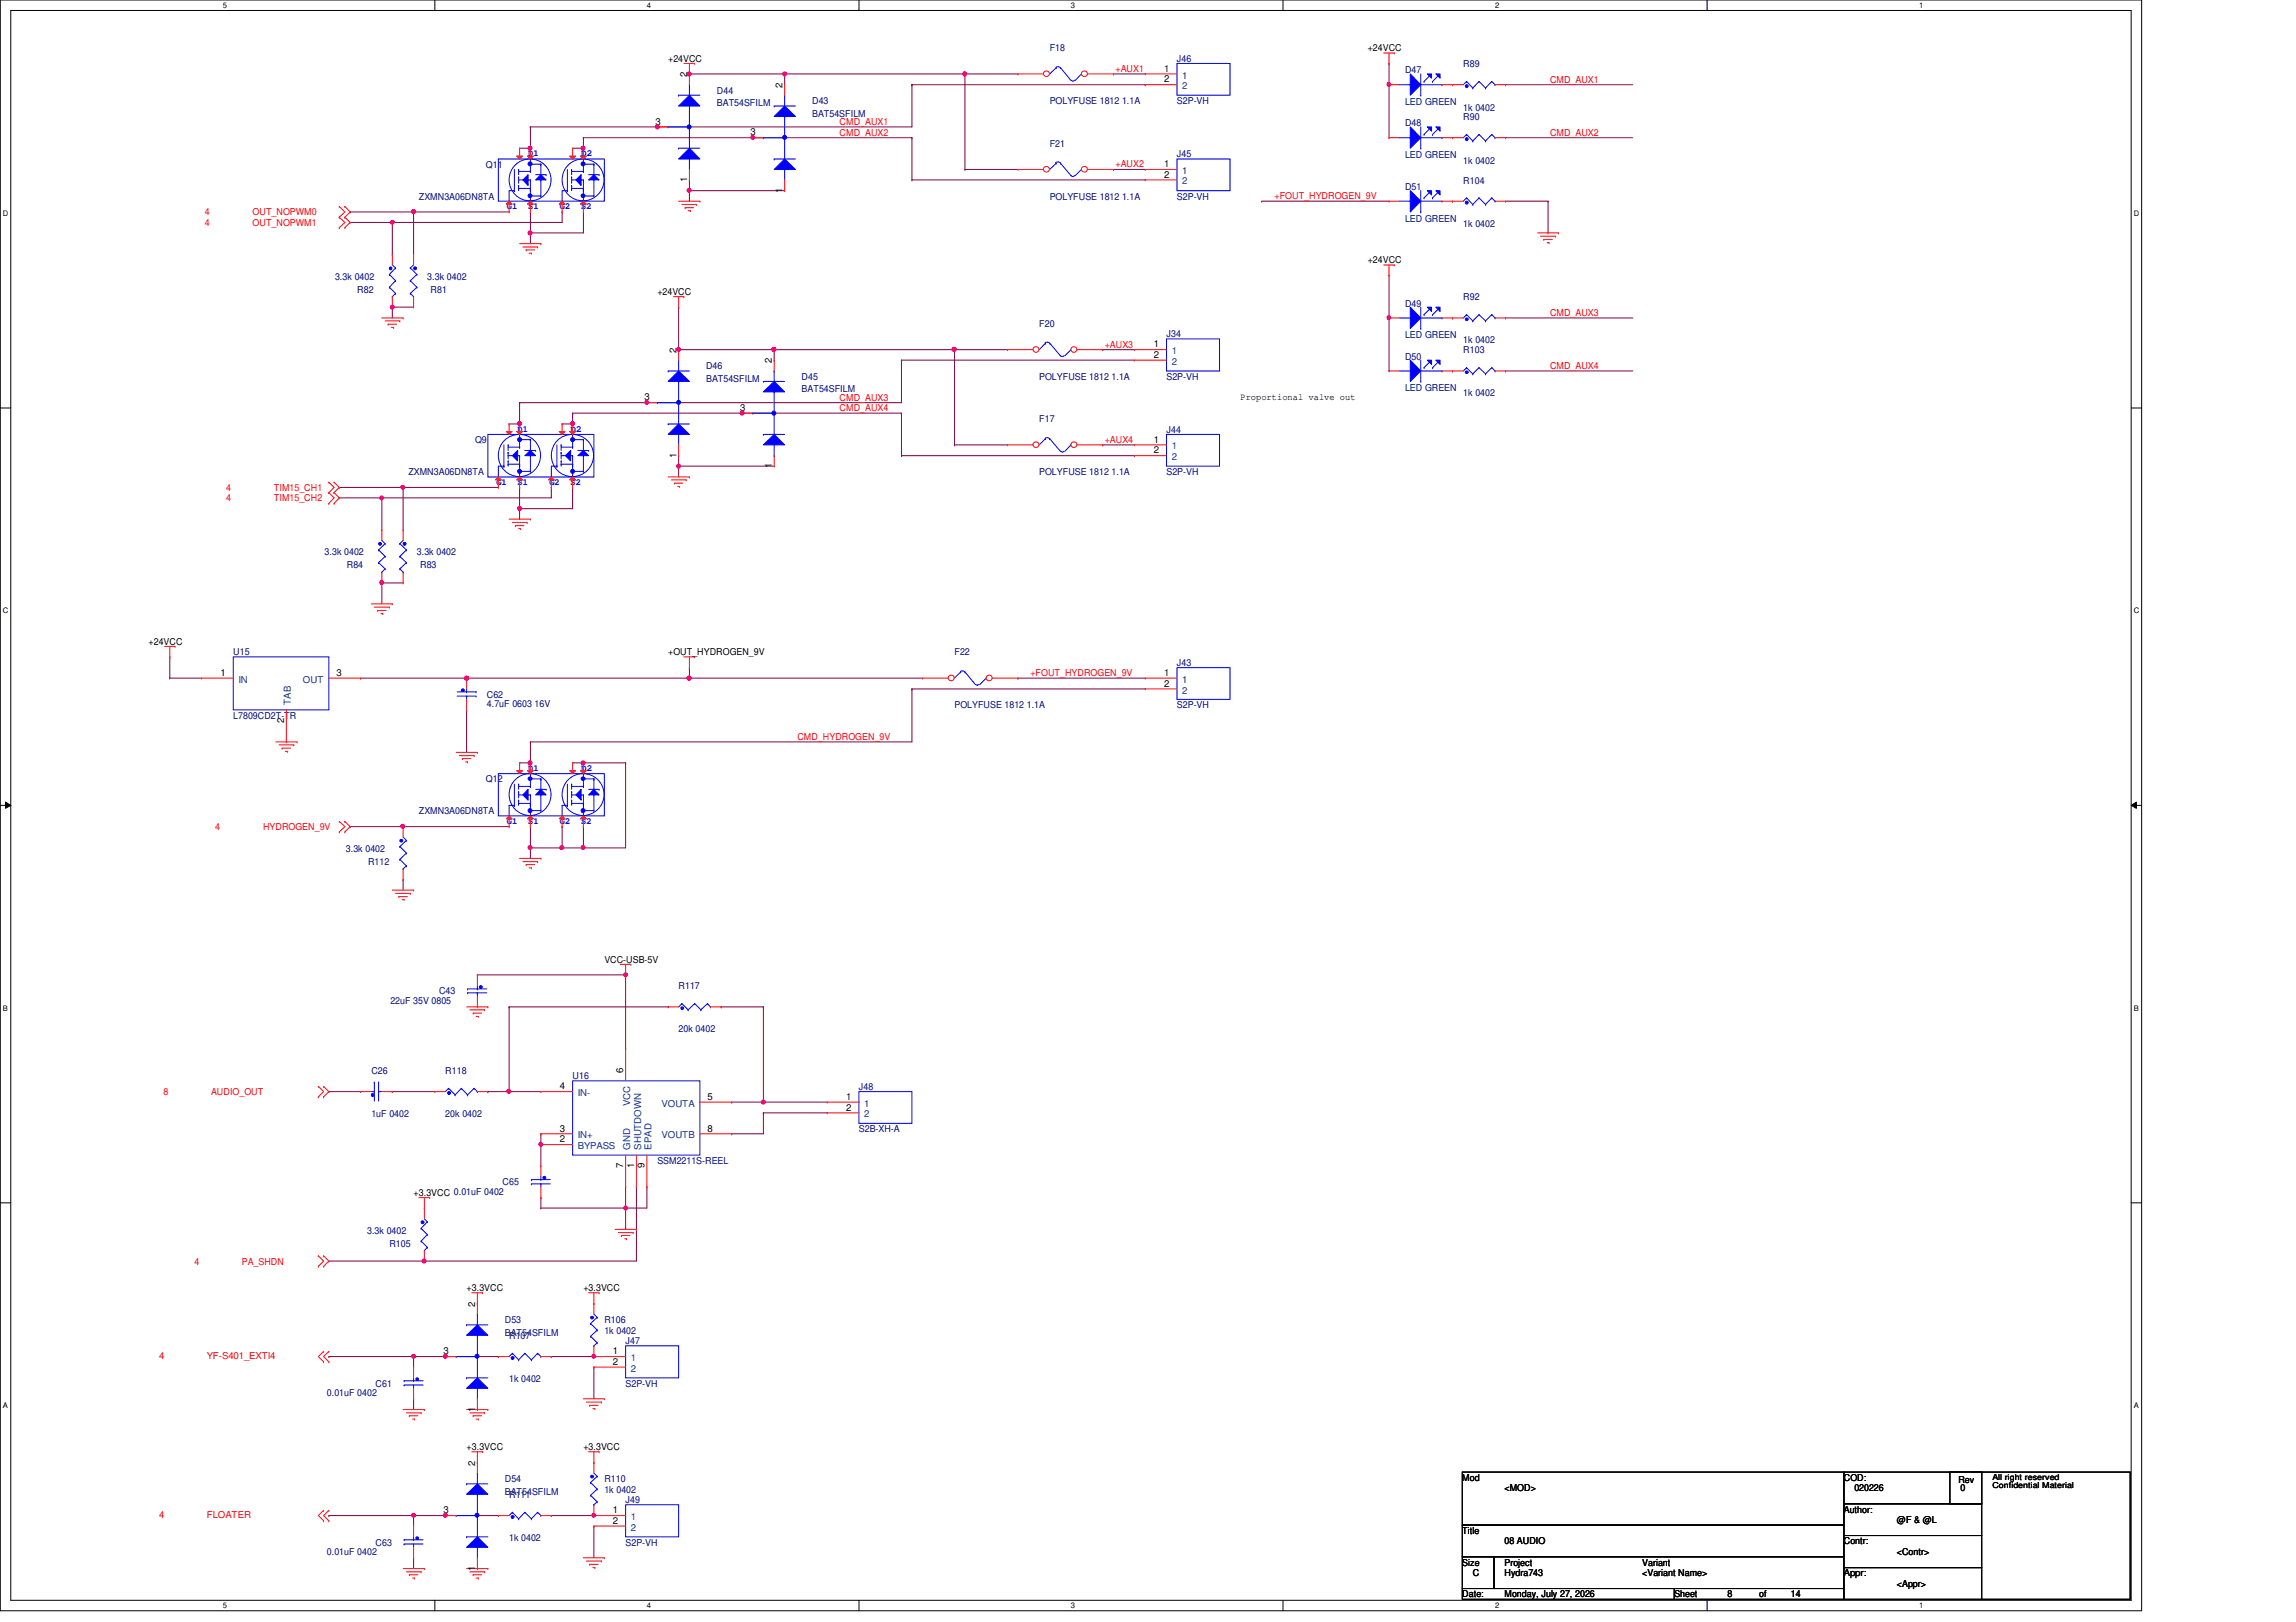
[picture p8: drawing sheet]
<svg xmlns="http://www.w3.org/2000/svg" width="297mm" height="210mm" viewBox="0 0 297 210" stroke-linecap="round" stroke-linejoin="round" font-family="sans-serif">
<defs><g id="words">
<g font-size="1.2">
<text x="86.4" y="8">+24VCC</text>
<text x="88.9" y="10" transform="rotate(-90 88.9 10)">2</text>
<text x="101.2" y="11.3" transform="rotate(-90 101.2 11.3)">2</text>
<text x="150.6" y="9.3">1</text>
<text x="150.6" y="10.7">2</text>
<text x="177" y="6.6">+24VCC</text>
<text x="84.8" y="16.1">3</text>
<text x="97.1" y="17.5">3</text>
<text x="88.9" y="23.6" transform="rotate(-90 88.9 23.6)">1</text>
<text x="150.6" y="21.6">1</text>
<text x="150.6" y="23">2</text>
<text x="101.2" y="24.9" transform="rotate(-90 101.2 24.9)">1</text>
<text x="177" y="34">+24VCC</text>
<text x="85" y="38.1">+24VCC</text>
<text x="87.5" y="45.6" transform="rotate(-90 87.5 45.6)">2</text>
<text x="99.9" y="47" transform="rotate(-90 99.9 47)">2</text>
<text x="149.3" y="45">1</text>
<text x="149.3" y="46.3">2</text>
<text x="83.4" y="51.8">3</text>
<text x="95.8" y="53.2">3</text>
<text x="160.5" y="51.7">Proportional valve out</text>
<text x="87.5" y="59.2" transform="rotate(-90 87.5 59.2)">1</text>
<text x="149.3" y="57.3">1</text>
<text x="149.3" y="58.7">2</text>
<text x="99.9" y="60.6" transform="rotate(-90 99.9 60.6)">1</text>
<text x="19.2" y="83.4">+24VCC</text>
<text x="28.5" y="87.5">1</text>
<text x="43.5" y="87.5">3</text>
<text x="86.4" y="84.8">+OUT_HYDROGEN_9V</text>
<text x="150.6" y="87.5">1</text>
<text x="150.6" y="88.9">2</text>
<text x="36.7" y="93.5" transform="rotate(-90 36.7 93.5)">2</text>
<text x="78.2" y="124.6">VCC-USB-5V</text>
<text x="72.4" y="141">4</text>
<text x="80.6" y="138.9" transform="rotate(-90 80.6 138.9)">6</text>
<text x="91.5" y="142.3">5</text>
<text x="109.5" y="142.3">1</text>
<text x="109.5" y="143.7">2</text>
<text x="72.4" y="146.4">3</text>
<text x="72.4" y="147.8">2</text>
<text x="91.5" y="146.4">8</text>
<text x="53.5" y="154.7">+3.3VCC 0.01uF 0402</text>
<text x="80.6" y="151.1" transform="rotate(-90 80.6 151.1)">7</text>
<text x="82" y="151.1" transform="rotate(-90 82 151.1)">1</text>
<text x="83.4" y="151.1" transform="rotate(-90 83.4 151.1)">9</text>
<text x="60.4" y="167.1">+3.3VCC</text>
<text x="75.5" y="167.1">+3.3VCC</text>
<text x="61.5" y="169.1" transform="rotate(-90 61.5 169.1)">2</text>
<text x="57.4" y="175.3">3</text>
<text x="79.3" y="175.3">1</text>
<text x="79.3" y="176.6">2</text>
<text x="61.5" y="182.7" transform="rotate(-90 61.5 182.7)">1</text>
<text x="60.4" y="187.7">+3.3VCC</text>
<text x="61.5" y="189.7" transform="rotate(-90 61.5 189.7)">2</text>
<text x="75.5" y="187.7">+3.3VCC</text>
<text x="189.2" y="191.6">Mod</text>
<text x="238.5" y="191.6">COD:</text>
<text x="253.4" y="191.9">Rev</text>
<text x="57.4" y="195.8">3</text>
<text x="79.3" y="195.8">1</text>
<text x="79.3" y="197.2">2</text>
<text x="194.6" y="193">&lt;MOD&gt;</text>
<text x="238.5" y="195.7">Author:</text>
<text x="239.9" y="193">020226</text>
<text x="245.4" y="197.1">@F &amp; @L</text>
<text x="253.6" y="193">0</text>
<text x="61.5" y="203.2" transform="rotate(-90 61.5 203.2)">1</text>
<text x="189.2" y="202.6">Size</text>
<text x="189.2" y="198.5">Title</text>
<text x="194.6" y="202.6">Project</text>
<text x="194.6" y="199.9">08 AUDIO</text>
<text x="212.5" y="202.6">Variant</text>
<text x="238.5" y="199.9">Contr:</text>
<text x="245.4" y="201.3">&lt;Contr&gt;</text>
<text x="189.2" y="206.7">Date:</text>
<text x="190.5" y="204">C</text>
<text x="194.6" y="206.7">Monday, July 27, 2026</text>
<text x="194.6" y="204">Hydra743</text>
<text x="212.5" y="204">&lt;Variant Name&gt;</text>
<text x="216.6" y="206.7">Sheet</text>
<text x="223.5" y="206.7">8</text>
<text x="227.6" y="206.7">of</text>
<text x="231.7" y="206.7">14</text>
<text x="238.5" y="204">Appr:</text>
<text x="245.4" y="205.4">&lt;Appr&gt;</text>
</g>
<g font-size="1.2" fill="#00007f">
<text x="135.8" y="6.6">F18</text>
<text x="152.3" y="8">J46</text>
<text x="181.8" y="9.5">D47</text>
<text x="189.3" y="8.7">R89</text>
<text x="92.7" y="12.1">D44</text>
<text x="92.7" y="13.8">BAT54SFILM</text>
<text x="105.1" y="13.5">D43</text>
<text x="105.1" y="15.1">BAT54SFILM</text>
<text x="135.8" y="13.5">POLYFUSE 1812 1.1A</text>
<text x="152.3" y="13.5">S2P-VH</text>
<text x="181.8" y="13.6">LED GREEN</text>
<text x="181.8" y="16.3">D48</text>
<text x="189.3" y="14.3">1k 0402</text>
<text x="189.3" y="15.5">R90</text>
<text x="62.9" y="21.7">Q11</text>
<text x="135.8" y="19">F21</text>
<text x="152.3" y="20.3">J45</text>
<text x="181.8" y="20.4">LED GREEN</text>
<text x="189.3" y="21.2">1k 0402</text>
<text x="189.3" y="23.7">R104</text>
<text x="54.2" y="25.8">ZXMN3A06DN8TA</text>
<text x="135.8" y="25.8">POLYFUSE 1812 1.1A</text>
<text x="152.3" y="25.8">S2P-VH</text>
<text x="181.8" y="24.6">D51</text>
<text x="181.8" y="28.7">LED GREEN</text>
<text x="189.3" y="29.4">1k 0402</text>
<text x="43.3" y="36.2">3.3k 0402</text>
<text x="46.2" y="37.9">R82</text>
<text x="55.3" y="36.2">3.3k 0402</text>
<text x="55.7" y="37.9">R81</text>
<text x="181.8" y="39.7">D49</text>
<text x="189.3" y="38.9">R92</text>
<text x="91.4" y="47.8">D46</text>
<text x="134.4" y="42.3">F20</text>
<text x="150.9" y="43.6">J34</text>
<text x="181.8" y="43.8">LED GREEN</text>
<text x="181.8" y="46.5">D50</text>
<text x="189.3" y="44.4">1k 0402</text>
<text x="189.3" y="45.7">R103</text>
<text x="91.4" y="49.4">BAT54SFILM</text>
<text x="103.7" y="49.1">D45</text>
<text x="103.7" y="50.8">BAT54SFILM</text>
<text x="134.4" y="49.1">POLYFUSE 1812 1.1A</text>
<text x="150.9" y="49.1">S2P-VH</text>
<text x="181.8" y="50.6">LED GREEN</text>
<text x="189.3" y="51.3">1k 0402</text>
<text x="61.5" y="57.4">Q9</text>
<text x="134.4" y="54.6">F17</text>
<text x="150.9" y="56">J44</text>
<text x="52.8" y="61.5">ZXMN3A06DN8TA</text>
<text x="134.4" y="61.5">POLYFUSE 1812 1.1A</text>
<text x="150.9" y="61.5">S2P-VH</text>
<text x="42" y="71.9">3.3k 0402</text>
<text x="53.9" y="71.9">3.3k 0402</text>
<text x="44.9" y="73.5">R84</text>
<text x="54.4" y="73.5">R83</text>
<text x="30.2" y="84.8">U15</text>
<text x="123.5" y="84.8">F22</text>
<text x="152.3" y="86.1">J43</text>
<text x="30.2" y="93">L7809CD2T-TR</text>
<text x="63" y="90.3">C62</text>
<text x="63" y="91.5">4.7uF 0603 16V</text>
<text x="123.5" y="91.7">POLYFUSE 1812 1.1A</text>
<text x="152.3" y="91.7">S2P-VH</text>
<text x="62.9" y="101.3">Q12</text>
<text x="54.2" y="105.4">ZXMN3A06DN8TA</text>
<text x="44.7" y="110.3">3.3k 0402</text>
<text x="47.6" y="112">R112</text>
<text x="50.5" y="129.9">22uF 35V 0805</text>
<text x="56.8" y="128.7">C43</text>
<text x="87.8" y="128">R117</text>
<text x="87.8" y="133.6">20k 0402</text>
<text x="48" y="139">C26</text>
<text x="57.6" y="139">R118</text>
<text x="74.1" y="139.7">U16</text>
<text x="111.1" y="141">J48</text>
<text x="48" y="144.6">1uF 0402</text>
<text x="57.6" y="144.6">20k 0402</text>
<text x="111.1" y="146.5">S2B-XH-A</text>
<text x="65" y="153.4">C65</text>
<text x="85" y="150.6">SSM2211S-REEL</text>
<text x="47.5" y="159.7">3.3k 0402</text>
<text x="50.4" y="161.3">R105</text>
<text x="65.3" y="171.2">D53</text>
<text x="65.3" y="172.8">BAT54SFILM</text>
<text x="65.9" y="173.3">R107</text>
<text x="78.2" y="171.2">R106</text>
<text x="78.2" y="172.6">1k 0402</text>
<text x="80.9" y="173.9">J47</text>
<text x="48.6" y="179.5">C61</text>
<text x="65.9" y="178.9">1k 0402</text>
<text x="80.9" y="179.5">S2P-VH</text>
<text x="42.3" y="180.7">0.01uF 0402</text>
<text x="65.3" y="191.8">D54</text>
<text x="78.2" y="191.8">R110</text>
<text x="65.3" y="193.4">BAT54SFILM</text>
<text x="65.9" y="193.8">R111</text>
<text x="78.2" y="193.2">1k 0402</text>
<text x="80.9" y="194.5">J49</text>
<text x="42.3" y="201.3">0.01uF 0402</text>
<text x="48.6" y="200">C63</text>
<text x="65.9" y="199.5">1k 0402</text>
<text x="80.9" y="200">S2P-VH</text>
</g>
<g font-size="1.2" fill="#f00">
<text x="144.3" y="9.3">+AUX1</text>
<text x="200.5" y="10.7">CMD_AUX1</text>
<text x="108.6" y="17.6">CMD_AUX2</text>
<text x="108.6" y="16.2">CMD_AUX1</text>
<text x="200.5" y="17.6">CMD_AUX2</text>
<text x="144.3" y="21.7">+AUX2</text>
<text x="26.5" y="27.9">4</text>
<text x="26.5" y="29.3">4</text>
<text x="32.7" y="27.9">OUT_NOPWM0</text>
<text x="32.7" y="29.3">OUT_NOPWM1</text>
<text x="164.9" y="25.8">+FOUT_HYDROGEN_9V</text>
<text x="200.5" y="40.9">CMD_AUX3</text>
<text x="142.9" y="45">+AUX3</text>
<text x="200.5" y="47.8">CMD_AUX4</text>
<text x="108.6" y="53.2">CMD_AUX4</text>
<text x="108.6" y="51.9">CMD_AUX3</text>
<text x="142.9" y="57.3">+AUX4</text>
<text x="29.2" y="63.5">4</text>
<text x="29.2" y="64.9">4</text>
<text x="35.4" y="63.5">TIM15_CH1</text>
<text x="35.4" y="64.9">TIM15_CH2</text>
<text x="133.3" y="87.5">+FOUT_HYDROGEN_9V</text>
<text x="103.2" y="95.8">CMD_HYDROGEN_9V</text>
<text x="27.9" y="107.4">4</text>
<text x="34" y="107.4">HYDROGEN_9V</text>
<text x="21.2" y="141.7">8</text>
<text x="27.3" y="141.7">AUDIO_OUT</text>
<text x="25.1" y="163.7">4</text>
<text x="31.3" y="163.7">PA_SHDN</text>
<text x="20.6" y="175.9">4</text>
<text x="26.8" y="175.9">YF-S401_EXTI4</text>
<text x="20.6" y="196.4">4</text>
<text x="26.8" y="196.4">FLOATER</text>
</g>
<g font-size="1.2" fill="#00407f">
<text x="152.9" y="10.2">1</text>
<text x="152.9" y="11.6">2</text>
<text x="152.9" y="22.5">1</text>
<text x="152.9" y="23.9">2</text>
<text x="151.6" y="45.8">1</text>
<text x="151.6" y="47.2">2</text>
<text x="151.6" y="58.2">1</text>
<text x="151.6" y="59.6">2</text>
<text x="30.9" y="88.3">IN</text>
<text x="39.2" y="88.3">OUT</text>
<text x="152.9" y="88.3">1</text>
<text x="152.9" y="89.7">2</text>
<text x="37.6" y="91.2" transform="rotate(-90 37.6 91.2)">TAB</text>
<text x="74.8" y="141.9">IN-</text>
<text x="81.5" y="143.2" transform="rotate(-90 81.5 143.2)">VCC</text>
<text x="85.6" y="143.2">VOUTA</text>
<text x="111.8" y="143.2">1</text>
<text x="74.8" y="147.3">IN+</text>
<text x="74.8" y="148.7">BYPASS</text>
<text x="81.5" y="148.8" transform="rotate(-90 81.5 148.8)">GND</text>
<text x="82.9" y="148.8" transform="rotate(-90 82.9 148.8)">SHUTDOWN</text>
<text x="84.3" y="148.8" transform="rotate(-90 84.3 148.8)">EPAD</text>
<text x="85.6" y="147.3">VOUTB</text>
<text x="111.8" y="144.6">2</text>
<text x="81.6" y="176.1">1</text>
<text x="81.6" y="177.5">2</text>
<text x="81.6" y="196.7">1</text>
<text x="81.6" y="198.1">2</text>
</g>
<g font-size="1.2" fill="#00f">
<text x="68.3" y="20.2">D1</text>
<text x="75.2" y="20.2">D2</text>
<text x="65.6" y="27.1">G1</text>
<text x="68.3" y="27.1">S1</text>
<text x="72.4" y="27.1">G2</text>
<text x="75.2" y="27.1">S2</text>
<text x="67" y="55.9">D1</text>
<text x="73.8" y="55.9">D2</text>
<text x="64.2" y="62.7">G1</text>
<text x="67" y="62.7">S1</text>
<text x="71.1" y="62.7">G2</text>
<text x="73.8" y="62.7">S2</text>
<text x="68.3" y="99.7">D1</text>
<text x="75.2" y="99.7">D2</text>
<text x="65.6" y="106.6">G1</text>
<text x="68.3" y="106.6">S1</text>
<text x="72.4" y="106.6">G2</text>
<text x="75.2" y="106.6">S2</text>
</g>
<g font-size="1.1">
<text x="257.8" y="191.5">All right reserved</text>
<text x="257.8" y="192.6">Confidential Material</text>
</g>
<g font-size="1">
<text x="28.8" y="1">5</text>
<text x="83.7" y="1">4</text>
<text x="138.6" y="1">3</text>
<text x="193.4" y="1">2</text>
<text x="248.3" y="1">1</text>
<text x=".4" y="27.9">D</text>
<text x="276.1" y="27.9">D</text>
<text x=".4" y="79.4">C</text>
<text x="276.1" y="79.4">C</text>
<text x=".4" y="130.8">B</text>
<text x="276.1" y="130.8">B</text>
<text x=".4" y="182.2">A</text>
<text x="276.1" y="182.2">A</text>
<text x="28.8" y="208.1">5</text>
<text x="83.7" y="208.1">4</text>
<text x="138.6" y="208.1">3</text>
<text x="193.4" y="208.1">2</text>
<text x="248.3" y="208.1">1</text>
</g>
</g></defs>
<path d="M0 0h277.1v208.4h-277.1zM1.4 1.4h274.3v205.7h-274.3z" fill="none" stroke="#000" stroke-width=".13"/>
<g fill="#fff">
<path d="M28.8 .1h.6v1.1h-.6z"/>
<path d="M28.8 207.2h.6v1.1h-.6z"/>
</g>
<path d="M56.3 0v1.4M56.3 207.1v1.3" fill="none" stroke="#000" stroke-width=".13"/>
<g fill="#fff">
<path d="M83.7 .1h.5v1.1h-.5z"/>
<path d="M83.7 207.2h.5v1.1h-.5z"/>
</g>
<path d="M111.1 0v1.4M111.1 207.1v1.3" fill="none" stroke="#000" stroke-width=".13"/>
<g fill="#fff">
<path d="M138.6 .1h.5v1.1h-.5z"/>
<path d="M138.6 207.2h.5v1.1h-.5z"/>
</g>
<path d="M166 0v1.4M166 207.1v1.3" fill="none" stroke="#000" stroke-width=".13"/>
<g fill="#fff">
<path d="M193.4 .1h.6v1.1h-.6z"/>
<path d="M193.4 207.2h.6v1.1h-.6z"/>
</g>
<path d="M220.8 0v1.4M220.8 207.1v1.3" fill="none" stroke="#000" stroke-width=".13"/>
<g fill="#fff">
<path d="M248.3 .1h.5v1.1h-.5z"/>
<path d="M248.3 207.2h.5v1.1h-.5z"/>
<path d="M.4 27.1h.7v1.1h-.7z"/>
<path d="M276.1 27.1h.7v1.1h-.7z"/>
<path d="M.4 78.5h.7v1.1h-.7z"/>
<path d="M276.1 78.5h.7v1.1h-.7z"/>
</g>
<path d="M0 52.8h1.4M275.7 52.8h1.4" fill="none" stroke="#000" stroke-width=".13"/>
<g fill="#fff">
<path d="M.4 129.9h.6v1.1h-.6z"/>
<path d="M276.1 129.9h.6v1.1h-.6z"/>
</g>
<path d="M0 104.2h1.4M.7 103.8l.7 .4-.7 .4zM275.7 104.2l.7-.4v.8zM275.7 104.2h1.4" fill="none" stroke="#000" stroke-width=".13"/>
<path d="M.7 103.8l.7 .4-.7 .4zM275.7 104.2l.7-.4v.8z" fill="#000"/>
<g fill="#fff">
<path d="M.4 181.4h.6v1.1h-.6z"/>
<path d="M276.1 181.4h.6v1.1h-.6z"/>
</g>
<path d="M0 155.7h1.4M275.7 155.7h1.4" fill="none" stroke="#000" stroke-width=".13"/>
<path d="M68.6 30.1h.1M68.6 30.1v1.4" fill="none" stroke="#7f0040" stroke-width=".13"/>
<circle cx="68.6" cy="30.1" r=".26" fill="#f0f"/>
<circle cx="68.6" cy="30.1" r=".26" fill="none" stroke="#f0f" stroke-width=".13"/>
<path d="M50.8 28.8h.1M68.6 30.1h.1M72.7 27.4h.1M72.7 27.4v1.4h-21.9M75.5 27.4h.1M75.5 27.4v2.7h-6.9" fill="none" stroke="#7f0040" stroke-width=".13"/>
<circle cx="50.8" cy="28.8" r=".25" fill="#f0f"/>
<circle cx="50.8" cy="28.8" r=".25" fill="none" stroke="#f0f" stroke-width=".13"/>
<path d="M53.5 27.4h.1M53.5 27.4h12.4" fill="none" stroke="#7f0040" stroke-width=".13"/>
<circle cx="53.5" cy="27.4" r=".26" fill="#f0f"/>
<circle cx="53.5" cy="27.4" r=".26" fill="none" stroke="#f0f" stroke-width=".13"/>
<path d="M75.5 17.8h.1M75.5 17.8v1.4M97.4 17.8h.1M97.4 17.8h20.6" fill="none" stroke="#7f0040" stroke-width=".13"/>
<path d="M97.2 17.6l.2-.1 .2 .1-.1 .4h-.1h-.2z" fill-rule="evenodd" fill="#f0f"/>
<path d="M97.2 17.6l.2-.1 .2 .1-.1 .4h-.1h-.2z" fill="none" stroke="#f0f" stroke-width=".13"/>
<path d="M68.6 16.4h.1M68.6 16.4v2.8" fill="none" stroke="#7f0040" stroke-width=".13"/>
<circle cx="68.6" cy="19.2" r=".26" fill="#f0f"/>
<circle cx="68.6" cy="19.2" r=".26" fill="none" stroke="#f0f" stroke-width=".13"/>
<path d="M85 16.4h.1M85 16.4h33" fill="none" stroke="#7f0040" stroke-width=".13"/>
<circle cx="85" cy="16.4" r=".26" fill="#f0f"/>
<circle cx="85" cy="16.4" r=".26" fill="none" stroke="#f0f" stroke-width=".13"/>
<path d="M89.2 23.3h.1M89.2 24.7h.1M89.2 23.3v1.4M89.2 24.7h12.3" fill="none" stroke="#7f0040" stroke-width=".13"/>
<circle cx="89.1" cy="24.6" r=".26" fill="#f0f"/>
<circle cx="89.1" cy="24.6" r=".26" fill="none" stroke="#f0f" stroke-width=".13"/>
<path d="M89.2 9.6h.1M89.2 9.6h12.3M89.2 24.7h.1M89.2 24.7v1.3" fill="none" stroke="#7f0040" stroke-width=".13"/>
<circle cx="101.5" cy="9.6" r=".26" fill="#f0f"/>
<circle cx="101.5" cy="9.6" r=".26" fill="none" stroke="#f0f" stroke-width=".13"/>
<circle cx="89.1" cy="9.6" r=".26" fill="#f0f"/>
<circle cx="89.1" cy="9.6" r=".26" fill="none" stroke="#f0f" stroke-width=".13"/>
<path d="M101.5 9.6h.1M101.5 9.6v1.4M67.2 65.8h.1M67.2 65.8v1.4M67.2 65.8h6.9" fill="none" stroke="#7f0040" stroke-width=".13"/>
<circle cx="67.2" cy="65.8" r=".26" fill="#f0f"/>
<circle cx="67.2" cy="65.8" r=".26" fill="none" stroke="#f0f" stroke-width=".13"/>
<path d="M49.4 64.4h.1M71.3 63.1h.1M71.3 63.1v1.3h-21.9M74.1 63.1h.1M74.1 63.1v2.7" fill="none" stroke="#7f0040" stroke-width=".13"/>
<path d="M49.2 64.2h.2l.2 .1-.1 .3-.1 .1-.2-.1z" fill-rule="evenodd" fill="#f0f"/>
<path d="M49.2 64.2h.2l.2 .1-.1 .3-.1 .1-.2-.1z" fill="none" stroke="#f0f" stroke-width=".13"/>
<path d="M74.1 53.5h.1M74.1 53.5v1.4M52.2 63.1h.1M52.2 63.1h12.3" fill="none" stroke="#7f0040" stroke-width=".13"/>
<circle cx="74.1" cy="54.8" r=".26" fill="#f0f"/>
<circle cx="74.1" cy="54.8" r=".26" fill="none" stroke="#f0f" stroke-width=".13"/>
<path d="M67.2 52.1h.1M67.2 52.1v2.8" fill="none" stroke="#7f0040" stroke-width=".13"/>
<circle cx="67.2" cy="54.8" r=".26" fill="#f0f"/>
<circle cx="67.2" cy="54.8" r=".26" fill="none" stroke="#f0f" stroke-width=".13"/>
<path d="M101.5 9.6h.1M101.5 9.6h23.3M118 11h.1M118 11v5.4M118 11h30.2" fill="none" stroke="#7f0040" stroke-width=".13"/>
<path d="M124.6 9.4l.2-.1 .2 .1v.3l-.2 .1-.2-.1z" fill-rule="evenodd" fill="#f0f"/>
<path d="M124.6 9.4l.2-.1 .2 .1v.3l-.2 .1-.2-.1z" fill="none" stroke="#f0f" stroke-width=".13"/>
<path d="M118 17.8h.1M118 17.8v5.5M124.8 9.6h.1M124.8 9.6v12.3M118 23.3h.1M118 23.3h30.2M144.1 21.9h.1M144.1 21.9h4.1" fill="none" stroke="#7f0040" stroke-width=".13"/>
<path d="M124.6 9.4l.2-.1 .2 .1v.3l-.2 .1-.2-.1z" fill-rule="evenodd" fill="#f0f"/>
<path d="M124.6 9.4l.2-.1 .2 .1v.3l-.2 .1-.2-.1z" fill="none" stroke="#f0f" stroke-width=".13"/>
<path d="M144.1 9.6h.1M144.1 9.6h4.1M50.8 39.8h.1M50.8 39.8h2.7" fill="none" stroke="#7f0040" stroke-width=".13"/>
<circle cx="50.8" cy="39.8" r=".26" fill="#f0f"/>
<circle cx="50.8" cy="39.8" r=".26" fill="none" stroke="#f0f" stroke-width=".13"/>
<path d="M45.3 28.8h.1M45.3 27.4h.1M45.3 28.8h5.5M45.3 27.4h8.2M50.8 39.8h.1M50.8 28.8h.1M50.8 28.8v4.1M50.8 39.8v1.3M53.5 27.4h.1M53.5 27.4v5.5M49.4 75.4h.1M49.4 75.4h2.8" fill="none" stroke="#7f0040" stroke-width=".13"/>
<path d="M49.2 75.2l.2-.1 .2 .2-.1 .3h-.1h-.2z" fill-rule="evenodd" fill="#f0f"/>
<path d="M49.2 75.2l.2-.1 .2 .2-.1 .3h-.1h-.2z" fill="none" stroke="#f0f" stroke-width=".13"/>
<path d="M49.4 75.4h.1M49.4 64.4h.1M49.4 64.4v4.2M49.4 75.4v2.7M52.2 63.1h.1M52.2 63.1v5.5" fill="none" stroke="#7f0040" stroke-width=".13"/>
<circle cx="52.1" cy="63" r=".25" fill="#f0f"/>
<circle cx="52.1" cy="63" r=".25" fill="none" stroke="#f0f" stroke-width=".13"/>
<g fill="none" stroke="#7f0040" stroke-width=".13">
<path d="M67.2 19.2h1.4M68.6 16.4h.1M68.6 19.2h.1M68.6 16.4h16.4M74.1 19.2h1.4M75.5 17.8h.1M75.5 19.2h.1M75.5 17.8h21.9M124.8 9.6h.1M124.8 9.6h6.9M68.6 27.4h.1M68.6 27.4v2.7"/>
<path d="M124.8 21.9h.1M124.8 21.9h6.9M43.9 63.1h.1M43.9 64.4h.1M43.9 63.1h8.3M43.9 64.4h5.5M67.2 63.1h.1M67.2 63.1v2.7"/>
</g>
<circle cx="75.4" cy="19.2" r=".26" fill="#f0f"/>
<circle cx="75.4" cy="19.2" r=".26" fill="none" stroke="#f0f" stroke-width=".13"/>
<g fill="none" stroke="#7f0040" stroke-width=".13">
<path d="M179.7 8.2h.1M179.7 11h.1M179.7 8.2v9.6M194.8 11h.1M194.8 17.8h.1M194.8 11h16.4M194.8 17.8h16.4M65.9 54.9h.1M65.9 54.9h1.3M72.7 54.9h.1M72.7 54.9h1.4M179.7 41.1h.1"/>
<path d="M179.7 41.1v6.9M194.8 41.1h.1M194.8 48h.1M194.8 41.1h16.4M194.8 48h16.4"/>
</g>
<path d="M179.5 10.7h.2l.2 .1-.1 .3-.1 .1-.2-.1z" fill-rule="evenodd" fill="#f0f"/>
<path d="M179.5 10.7h.2l.2 .1-.1 .3-.1 .1-.2-.1z" fill="none" stroke="#f0f" stroke-width=".13"/>
<path d="M68.6 109.7h.1M68.6 109.7v1.4M72.7 109.7h.1M72.7 109.7h2.8" fill="none" stroke="#7f0040" stroke-width=".13"/>
<circle cx="72.7" cy="109.7" r=".26" fill="#f0f"/>
<circle cx="72.7" cy="109.7" r=".26" fill="none" stroke="#f0f" stroke-width=".13"/>
<path d="M52.2 107h.1M52.2 107h13.7M75.5 107h.1M75.5 107v2.7" fill="none" stroke="#7f0040" stroke-width=".13"/>
<circle cx="52.1" cy="106.9" r=".26" fill="#f0f"/>
<circle cx="52.1" cy="106.9" r=".26" fill="none" stroke="#f0f" stroke-width=".13"/>
<path d="M68.6 96h.1M68.6 96v2.7" fill="none" stroke="#7f0040" stroke-width=".13"/>
<circle cx="68.6" cy="98.7" r=".26" fill="#f0f"/>
<circle cx="68.6" cy="98.7" r=".26" fill="none" stroke="#f0f" stroke-width=".13"/>
<path d="M68.6 96h.1M89.2 87.8h.1M89.2 87.8h30.1M118 89.2h.1M118 89.2v6.8h-49.4M118 89.2h30.2M131.7 87.8h.1M131.7 87.8h16.5M68.6 107h.1M68.6 107v2.7" fill="none" stroke="#7f0040" stroke-width=".13"/>
<circle cx="89.1" cy="87.8" r=".26" fill="#f0f"/>
<circle cx="89.1" cy="87.8" r=".26" fill="none" stroke="#f0f" stroke-width=".13"/>
<path d="M67.2 98.7h.1M67.2 98.7h1.4M68.6 109.7h.1M72.7 107h.1M72.7 107v2.7h-4.1" fill="none" stroke="#7f0040" stroke-width=".13"/>
<circle cx="68.6" cy="109.7" r=".26" fill="#f0f"/>
<circle cx="68.6" cy="109.7" r=".26" fill="none" stroke="#f0f" stroke-width=".13"/>
<path d="M75.5 98.7h.1M75.5 98.7h5.4" fill="none" stroke="#7f0040" stroke-width=".13"/>
<circle cx="75.4" cy="98.7" r=".26" fill="#f0f"/>
<circle cx="75.4" cy="98.7" r=".26" fill="none" stroke="#f0f" stroke-width=".13"/>
<path d="M80.9 98.7h.1M80.9 98.7v11h-5.4M75.5 109.7h.1" fill="none" stroke="#7f0040" stroke-width=".13"/>
<circle cx="75.4" cy="109.7" r=".26" fill="#f0f"/>
<circle cx="75.4" cy="109.7" r=".26" fill="none" stroke="#f0f" stroke-width=".13"/>
<path d="M71.3 175.6h.1M71.3 175.6h5.5M76.8 176.9h.1M76.8 176.9v4.1" fill="none" stroke="#7f0040" stroke-width=".13"/>
<path d="M76.6 175.3h.2l.2 .1v.3l-.2 .1-.2-.1z" fill-rule="evenodd" fill="#f0f"/>
<path d="M76.6 175.3h.2l.2 .1v.3l-.2 .1-.2-.1z" fill="none" stroke="#f0f" stroke-width=".13"/>
<path d="M57.6 175.6h.1M57.6 175.6h6.9" fill="none" stroke="#7f0040" stroke-width=".13"/>
<circle cx="57.6" cy="175.5" r=".26" fill="#f0f"/>
<circle cx="57.6" cy="175.5" r=".26" fill="none" stroke="#f0f" stroke-width=".13"/>
<path d="M53.5 175.6h.1M53.5 175.6h4.1" fill="none" stroke="#7f0040" stroke-width=".13"/>
<circle cx="53.5" cy="175.5" r=".26" fill="#f0f"/>
<circle cx="53.5" cy="175.5" r=".26" fill="none" stroke="#f0f" stroke-width=".13"/>
<path d="M22 85h.1M22 85v2.8M46.6 87.8h.1M46.6 87.8h13.8M74.1 98.7h.1M74.1 98.7h1.4M42.5 175.6h.1M42.5 175.6h11M53.5 175.6h.1M53.5 175.6v1.3M53.5 181h.1M53.5 181v1.4" fill="none" stroke="#7f0040" stroke-width=".13"/>
<circle cx="60.4" cy="87.8" r=".26" fill="#f0f"/>
<circle cx="60.4" cy="87.8" r=".26" fill="none" stroke="#f0f" stroke-width=".13"/>
<path d="M60.4 87.8h.1M89.2 86.4h.1M89.2 86.4v1.4h-28.8" fill="none" stroke="#7f0040" stroke-width=".13"/>
<circle cx="89.1" cy="87.8" r=".26" fill="#f0f"/>
<circle cx="89.1" cy="87.8" r=".26" fill="none" stroke="#f0f" stroke-width=".13"/>
<circle cx="60.4" cy="87.8" r=".26" fill="#f0f"/>
<circle cx="60.4" cy="87.8" r=".26" fill="none" stroke="#f0f" stroke-width=".13"/>
<path d="M60.4 91.9h.1M60.4 91.9v5.5M71.3 196.1h.1M71.3 196.1h5.5M76.8 197.5h.1M76.8 197.5v4.1" fill="none" stroke="#7f0040" stroke-width=".13"/>
<path d="M76.6 195.9l.2-.1 .2 .1v.4h-.2h-.2z" fill-rule="evenodd" fill="#f0f"/>
<path d="M76.6 195.9l.2-.1 .2 .1v.4h-.2h-.2z" fill="none" stroke="#f0f" stroke-width=".13"/>
<path d="M57.6 196.1h.1M57.6 196.1h6.9" fill="none" stroke="#7f0040" stroke-width=".13"/>
<circle cx="57.6" cy="196.1" r=".26" fill="#f0f"/>
<circle cx="57.6" cy="196.1" r=".26" fill="none" stroke="#f0f" stroke-width=".13"/>
<path d="M53.5 196.1h.1M53.5 196.1h4.1" fill="none" stroke="#7f0040" stroke-width=".13"/>
<circle cx="53.5" cy="196.1" r=".26" fill="#f0f"/>
<circle cx="53.5" cy="196.1" r=".26" fill="none" stroke="#f0f" stroke-width=".13"/>
<g fill="none" stroke="#7f0040" stroke-width=".13">
<path d="M45.3 107h.1M45.3 107h6.9M52.2 113.8h.1M52.2 113.8v1.4M65.9 130.3h.1M65.9 130.3v11h-2.8M63.1 141.3h.1M42.5 196.1h.1M42.5 196.1h11M53.5 196.1h.1M53.5 196.1v1.4M53.5 201.6h.1"/>
<path d="M53.5 201.6v1.4"/>
</g>
<circle cx="65.8" cy="141.2" r=".26" fill="#f0f"/>
<circle cx="65.8" cy="141.2" r=".26" fill="none" stroke="#f0f" stroke-width=".13"/>
<path d="M65.9 130.3h.1M65.9 130.3h20.5M93.3 130.3h.1M93.3 130.3h5.5M98.8 130.3h.1M98.8 130.3v12.3M65.9 141.3h.1M65.9 141.3h4.1" fill="none" stroke="#7f0040" stroke-width=".13"/>
<circle cx="98.8" cy="142.6" r=".26" fill="#f0f"/>
<circle cx="98.8" cy="142.6" r=".26" fill="none" stroke="#f0f" stroke-width=".13"/>
<path d="M70 148.1h.1M70 148.1v2.8M94.7 142.6h.1M94.7 142.6h4.1" fill="none" stroke="#7f0040" stroke-width=".13"/>
<path d="M69.8 147.9l.1-.1 .2 .1v.4h-.2h-.1z" fill-rule="evenodd" fill="#f0f"/>
<path d="M69.8 147.9l.1-.1 .2 .1v.4h-.2h-.1z" fill="none" stroke="#f0f" stroke-width=".13"/>
<path d="M70 156.3h.1M80.9 153.6h.1M80.9 153.6v2.7h-10.9" fill="none" stroke="#7f0040" stroke-width=".13"/>
<circle cx="80.9" cy="156.3" r=".26" fill="#f0f"/>
<circle cx="80.9" cy="156.3" r=".26" fill="none" stroke="#f0f" stroke-width=".13"/>
<path d="M50.8 141.3h.1M50.8 141.3h5.5M70 155h.1M70 155v1.3M80.9 156.3h.1M80.9 156.3v2.8M82.3 153.6h.1M82.3 153.6v9.6h-27.4M83.7 153.6h.1M83.7 153.6v2.7h-2.8M54.9 163.2h.1" fill="none" stroke="#7f0040" stroke-width=".13"/>
<circle cx="54.9" cy="163.2" r=".26" fill="#f0f"/>
<circle cx="54.9" cy="163.2" r=".26" fill="none" stroke="#f0f" stroke-width=".13"/>
<g fill="none" stroke="#7f0040" stroke-width=".13">
<path d="M61.8 126.2h.1M61.8 126.2h19.1M80.9 126.2h.1M80.9 126.2v9.6M42.5 141.3h.1M42.5 141.3h4.1M70 146.7h.1M70 146.7v1.4M94.7 146.7h.1M98.8 142.6h.1M98.8 144h.1M98.8 142.6h8.2"/>
<path d="M98.8 144h8.2M98.8 144v2.7h-4.1M42.5 163.2h.1M42.5 163.2h12.4"/>
</g>
<circle cx="80.9" cy="126.2" r=".26" fill="#f0f"/>
<circle cx="80.9" cy="126.2" r=".26" fill="none" stroke="#f0f" stroke-width=".13"/>
<path d="M96.1 53.5h.1M96.1 53.5h20.5" fill="none" stroke="#7f0040" stroke-width=".13"/>
<circle cx="96" cy="53.5" r=".26" fill="#f0f"/>
<circle cx="96" cy="53.5" r=".26" fill="none" stroke="#f0f" stroke-width=".13"/>
<path d="M83.7 52.1h.1M83.7 52.1h32.9" fill="none" stroke="#7f0040" stroke-width=".13"/>
<path d="M83.5 51.9l.1-.1 .3 .1-.1 .3-.2 .1-.1-.1z" fill-rule="evenodd" fill="#f0f"/>
<path d="M83.5 51.9l.1-.1 .3 .1-.1 .3-.2 .1-.1-.1z" fill="none" stroke="#f0f" stroke-width=".13"/>
<path d="M87.8 59h.1M87.8 59v1.3M87.8 60.3h.1M87.8 60.3h12.4" fill="none" stroke="#7f0040" stroke-width=".13"/>
<circle cx="87.8" cy="60.3" r=".26" fill="#f0f"/>
<circle cx="87.8" cy="60.3" r=".26" fill="none" stroke="#f0f" stroke-width=".13"/>
<path d="M87.8 45.3h.1M87.8 45.3h12.4M87.8 60.3h.1M87.8 60.3v1.4" fill="none" stroke="#7f0040" stroke-width=".13"/>
<circle cx="100.1" cy="45.2" r=".26" fill="#f0f"/>
<circle cx="100.1" cy="45.2" r=".26" fill="none" stroke="#f0f" stroke-width=".13"/>
<circle cx="87.8" cy="45.2" r=".26" fill="#f0f"/>
<circle cx="87.8" cy="45.2" r=".26" fill="none" stroke="#f0f" stroke-width=".13"/>
<path d="M100.2 45.3h.1M100.2 45.3v1.3M100.2 45.3h23.3M116.6 46.6h.1M116.6 46.6v5.5M116.6 46.6h30.2" fill="none" stroke="#7f0040" stroke-width=".13"/>
<circle cx="123.4" cy="45.2" r=".26" fill="#f0f"/>
<circle cx="123.4" cy="45.2" r=".26" fill="none" stroke="#f0f" stroke-width=".13"/>
<circle cx="100.1" cy="45.2" r=".26" fill="#f0f"/>
<circle cx="100.1" cy="45.2" r=".26" fill="none" stroke="#f0f" stroke-width=".13"/>
<path d="M116.6 59h.1M116.6 53.5h.1M116.6 59h30.2M116.6 53.5v5.5M123.5 45.3h.1M123.5 45.3v12.3M142.7 57.6h.1M142.7 57.6h4.1" fill="none" stroke="#7f0040" stroke-width=".13"/>
<circle cx="123.4" cy="45.2" r=".26" fill="#f0f"/>
<circle cx="123.4" cy="45.2" r=".26" fill="none" stroke="#f0f" stroke-width=".13"/>
<g fill="none" stroke="#7f0040" stroke-width=".13">
<path d="M87.8 39.8h.1M87.8 39.8v5.5M179.7 35.6v5.5M67.2 52.1h.1M67.2 52.1h16.5M74.1 53.5h.1M74.1 53.5h22M123.5 57.6h.1M123.5 45.3h.1M123.5 45.3h6.8M123.5 57.6h6.8M142.7 45.3h.1"/>
<path d="M142.7 45.3h4.1M179.7 41.1h.1"/>
</g>
<path d="M179.5 40.9h.2l.2 .1-.1 .3-.1 .1-.2-.1z" fill-rule="evenodd" fill="#f0f"/>
<path d="M179.5 40.9h.2l.2 .1-.1 .3-.1 .1-.2-.1z" fill="none" stroke="#f0f" stroke-width=".13"/>
<path d="M163.2 26h.1M163.2 26h16.5M194.8 26h5.5M200.3 26h.1M200.3 30.1h.1M200.3 26v4.1M22 87.8h.1M22 87.8h4.1" fill="none" stroke="#7f0040" stroke-width=".13"/>
<g fill="none" stroke="#f00" stroke-width=".13">
<path d="M88.5 8.2h1.4M89.2 9.6h.1M89.2 8.2v1.4M89.9 8.2h.1M179 6.9h1.4M179.7 8.2h.1M179.7 6.9v1.3M180.4 6.9h.1M43.9 28.1h.1M43.9 26.7h.1M43.9 29.5h.1M43.9 26.7l.7 .7-.7 .7"/>
<path d="M43.9 28.1l.7 .7-.7 .7M44.6 26.7h.1M44.6 28.1h.1M44.6 29.5h.1M44.6 26.7l.7 .7-.7 .7M44.6 28.1l.7 .7-.7 .7M67.2 31.5h2.8M67.6 32h2M68.1 32.3h.1M68.1 32.3h1.1M68.4 32.8h.3M68.7 32.8h.1"/>
<path d="M69.6 32h.1M70 31.5h.1M87.1 38.4h1.4M87.8 39.8h.1M87.8 26h2.7M87.8 38.4v1.4M88.2 26.5h1.9M88.5 38.4h.1M88.6 26.9h.1M88.6 26.9h1.1M89 27.3h.3M89.3 27.3h.1"/>
<path d="M90.1 26.5h.1M90.5 26h.1M179 34.3h1.4M179.7 35.6h.1M179.7 34.3v1.3M180.4 34.3h.1M198.9 30.1h2.7M199.3 30.6h1.9M199.7 31h.1M199.7 31h1.1M200.1 31.4h.3M200.4 31.4h.1"/>
<path d="M201.2 30.6h.1M201.6 30.1h.1M49.4 41.1h2.8M49.8 41.5h1.9M50.2 42h.1M50.2 42h1.1M50.6 42.4h.3M50.9 42.4h.1M51.7 41.5h.1M52.2 41.1h.1M42.5 63.8h.1M42.5 62.4h.1"/>
<path d="M42.5 65.2h.1M42.5 62.4l.7 .7-.7 .7M42.5 63.8l.7 .6-.7 .8M43.2 62.4h.1M43.2 63.8h.1M43.2 65.2h.1M43.2 62.4l.7 .7-.7 .7M43.2 63.8l.7 .6-.7 .8M48 78.1h2.8M48.4 78.6h2M48.8 79h.1M48.8 79h1.1"/>
<path d="M49.3 79.4h.2M49.5 79.4h.1M50.4 78.6h.1M50.8 78.1h.1M65.9 67.2h2.7M66.3 67.6h1.9M66.7 68h.1M66.7 68h1.1M67.1 68.4h.2M67.3 68.4h.1M68.2 67.6h.1M68.6 67.2h.1"/>
<path d="M86.4 61.7h2.8M86.9 62.1h1.9M87.2 62.5h.1M87.2 62.5h1.1M87.7 62.9h.2M87.9 62.9h.1M88.8 62.1h.1M89.2 61.7h.1M21.3 83.7h1.3M22 85h.1M22 83.7v1.3M22.6 83.7h.1"/>
<path d="M35.7 96h2.7M36.1 96.4h1.9M36.5 96.8h.1M36.5 96.8h1.1M36.9 97.2h.3M37.2 97.2h.1M38 96.4h.1M38.4 96h.1M59 97.4h2.8M59.4 97.8h1.9M59.8 98.2h.1M59.8 98.2h1.1"/>
<path d="M60.2 98.6h.3M60.5 98.6h.1M61.3 97.8h.1M61.8 97.4h.1M88.5 85h1.4M89.2 86.4h.1M89.2 85v1.4M89.9 85h.1M43.9 107.7h.1M43.9 106.3h.1M43.9 106.3l.7 .7-.7 .7M44.6 106.3h.1"/>
<path d="M44.6 107.7h.1M44.6 106.3l.7 .7-.7 .7M50.8 115.2h2.7M51.2 115.6h1.9M51.6 116h.1M51.6 116h1.1M52 116.4h.3M52.3 116.4h.1M53.1 115.6h.1M53.5 115.2h.1M67.2 111.1h2.8M67.6 111.5h2"/>
<path d="M68.1 111.9h.1M68.1 111.9h1.1M68.4 112.3h.3M68.7 112.3h.1M69.6 111.5h.1M70 111.1h.1M60.4 130.3h2.7M60.8 130.7h1.9M61.2 131.1h.1M61.2 131.1h1.1M61.6 131.5h.3M61.9 131.5h.1"/>
<path d="M62.7 130.7h.1M63.1 130.3h.1M80.3 124.8h1.3M80.9 126.2h.1M80.9 124.8v1.4M81.6 124.8h.1M41.2 141.9h.1M41.2 140.6h.1M41.2 140.6l.7 .7-.7 .6M41.9 140.6h.1M41.9 141.9h.1M41.9 140.6l.6 .7-.6 .6"/>
<path d="M54.2 155h1.4M54.9 156.3h.1M54.9 155v1.3M55.6 155h.1M79.6 159.1h2.7M80 159.5h1.9M80.4 159.9h.1M80.4 159.9h1.1M81.9 159.5h.1M82.3 159.1h.1M41.2 163.9h.1M41.2 162.5h.1"/>
<path d="M41.2 162.5l.7 .7-.7 .7M41.9 174.9h.1M41.9 176.2h.1M41.9 162.5h.1M41.9 163.9h.1M41.9 174.9l-.7 .7 .7 .6M41.9 162.5l.6 .7-.6 .7M42.5 174.9h.1M42.5 176.2h.1M42.5 174.9l-.6 .7 .6 .6M61 167.3h1.4M61.8 168.7h.1"/>
<path d="M61.8 167.3v1.4M62.4 167.3h.1M76.2 167.3h1.3M76.8 168.7h.1M76.8 167.3v1.4M77.5 167.3h.1M80.8 160.3h.3M81.1 160.3h.1M41.9 195.5h.1M41.9 196.8h.1M41.9 195.5l-.7 .6 .7 .7M42.5 195.5h.1"/>
<path d="M42.5 196.8h.1M42.5 195.5l-.6 .6 .6 .7M52.2 182.4h2.7M52.6 182.8h1.9M53 183.2h.1M53 183.2h1.1M53.4 183.6h.2M53.6 183.6h.1M54.5 182.8h.1M54.9 182.4h.1M60.4 182.4h2.7M60.8 182.8h1.9"/>
<path d="M61 187.9h1.4M61.2 183.2h.1M61.2 183.2h1.1M61.6 183.6h.3M61.8 189.3h.1M61.8 187.9v1.4M61.9 183.6h.1M62.4 187.9h.1M62.7 182.8h.1M63.1 182.4h.1M75.5 181h2.7M75.9 181.4h1.9"/>
<path d="M76.2 187.9h1.3M76.3 181.9h.1M76.3 181.9h1.1M76.7 182.3h.3M76.8 189.3h.1M76.8 187.9v1.4M77 182.3h.1M77.5 187.9h.1M77.8 181.4h.1M78.2 181h.1M52.2 203h2.7M52.6 203.4h1.9"/>
<path d="M53 203.8h.1M53 203.8h1.1M53.4 204.2h.2M53.6 204.2h.1M54.5 203.4h.1M54.9 203h.1M60.4 203h2.7M60.8 203.4h1.9M61.2 203.8h.1M61.2 203.8h1.1M61.6 204.2h.3M61.9 204.2h.1"/>
<path d="M62.7 203.4h.1M63.1 203h.1M75.5 201.6h2.7M75.9 202h1.9M76.3 202.4h.1M76.3 202.4h1.1M76.7 202.9h.3M77 202.9h.1M77.8 202h.1M78.2 201.6h.1"/>
</g>
<path d="M189.2 197.4h49.3v4.1h-49.3zM189.2 190.5h49.3v6.9h-49.3zM238.5 190.5h17.9v4.1h-17.9zM238.5 194.6h17.9v4.1h-17.9zM238.5 198.7h17.9v4.2h-17.9zM252.3 190.5h4.1v4.1h-4.1zM256.4 190.5h19.2v16.5h-19.2zM189.2 201.5h4.1v4.1h-4.1zM189.2 205.6h27.4v1.4h-27.4zM193.3 201.5h45.2v4.1h-45.2zM216.6 205.6h21.9v1.4h-21.9zM238.5 202.9h17.9v4.1h-17.9z" fill="none" stroke="#000" stroke-width=".13"/>
<path d="M98.8 57.6l1.4-1.4 1.3 1.4z" fill="#00f"/>
<path d="M98.8 57.6l1.4-1.4 1.3 1.4zM98.8 56.2h.1M98.8 56.2h2.7M100.2 48h.1M100.2 48v1.4" fill="none" stroke="#00f" stroke-width=".13"/>
<path d="M98.8 50.7l1.4-1.3 1.3 1.3z" fill-rule="evenodd" fill="#00f"/>
<path d="M97.4 53.5h.1M97.4 53.5h2.8M98.8 50.7l1.4-1.3 1.3 1.3zM98.8 49.4h.1M98.8 49.4h2.7M100.2 53.5h.1M100.2 59h.1M100.2 50.7h.1M100.2 50.7v5.5M100.2 57.6v1.4" fill="none" stroke="#00f" stroke-width=".13"/>
<circle cx="100.1" cy="53.5" r=".26" fill="#00f"/>
<g fill="none" stroke="#00f" stroke-width=".13">
<path d="M124.2 86.9l.4-.1 .2 .2M124.3 87h.1M124.3 87l-.8 .8M124.8 87h.1M124.8 87l1.4 1.6M126.2 88.6l.2 .1 .3-.1M127.6 87.8h.1M127.6 87.8l-.9 .8"/>
<circle cx="100.1" cy="53.5" r=".26"/>
</g>
<path d="M96.1 53.5h.1M96.1 53.5h1.3M100.2 46.6h.1M100.2 46.6v1.4M100.2 59v1.3M100.2 60.3h.1" fill="none" stroke="#f00" stroke-width=".13"/>
<circle cx="123.1" cy="87.7" r=".37" fill="#fff"/>
<g fill="none" stroke="#f00" stroke-width=".13">
<path d="M119.3 87.8h.1M119.3 87.8h3.4"/>
<circle cx="123.1" cy="87.7" r=".37"/>
</g>
<circle cx="128" cy="87.7" r=".37" fill="#fff"/>
<g fill="none" stroke="#f00" stroke-width=".13">
<path d="M128.4 87.8h3.3M131.7 87.8h.1"/>
<circle cx="128" cy="87.7" r=".37"/>
</g>
<path d="M87.8 54.9l1.4 1.3h-2.8z" fill="#00f"/>
<path d="M86.4 54.9h.1M86.4 54.9h2.8M87.8 54.9l1.4 1.3h-2.8zM87.8 46.6h.1M87.8 46.6v1.4" fill="none" stroke="#00f" stroke-width=".13"/>
<path d="M87.8 48l1.4 1.4h-2.8z" fill-rule="evenodd" fill="#00f"/>
<path d="M85 52.1h.1M85 52.1h2.8M86.4 48h.1M86.4 48h2.8M87.8 48l1.4 1.4h-2.8zM87.8 52.1h.1M87.8 57.6h.1M87.8 49.4h.1M87.8 49.4v5.5M87.8 56.2v1.4" fill="none" stroke="#00f" stroke-width=".13"/>
<circle cx="87.8" cy="52.1" r=".26" fill="#00f"/>
<g fill="none" stroke="#00f" stroke-width=".13">
<path d="M80.9 174.2h6.9v4.1h-6.9z"/>
<circle cx="87.8" cy="52.1" r=".26"/>
</g>
<path d="M83.7 52.1h.1M83.7 52.1h1.3M87.8 45.3h.1M87.8 59h.1M87.8 45.3v1.3M87.8 57.6v1.4M76.8 175.6h.1M76.8 176.9h.1M76.8 175.6h4.1M76.8 176.9h4.1" fill="none" stroke="#f00" stroke-width=".13"/>
<path d="M60.4 200.2l1.4-1.3 1.3 1.3z" fill="#00f"/>
<path d="M60.4 198.9h.1M60.4 198.9h2.7M61.8 190.6h.1M61.8 190.6v1.4M60.4 200.2l1.4-1.3 1.3 1.3z" fill="none" stroke="#00f" stroke-width=".13"/>
<path d="M60.4 193.4l1.4-1.4 1.3 1.4z" fill-rule="evenodd" fill="#00f"/>
<path d="M59 196.1h.1M59 196.1h2.8M60.4 193.4l1.4-1.4 1.3 1.4zM60.4 192h.1M60.4 192h2.7M61.8 196.1h.1M61.8 193.4h.1M61.8 193.4v5.5M61.8 201.6h.1M61.8 200.2v1.4" fill="none" stroke="#00f" stroke-width=".13"/>
<circle cx="61.7" cy="196.1" r=".26" fill="#00f"/>
<g fill="none" stroke="#00f" stroke-width=".13">
<path d="M111.1 141.3h6.9v4.1h-6.9z"/>
<circle cx="61.7" cy="196.1" r=".26"/>
</g>
<path d="M107 142.6h.1M107 144h.1M107 142.6h4.1M107 144h4.1M57.6 196.1h.1M57.6 196.1h1.4M61.8 189.3h.1M61.8 189.3v1.3M61.8 203h.1M61.8 201.6v1.4" fill="none" stroke="#f00" stroke-width=".13"/>
<path d="M89.2 19.2l1.3 1.4h-2.7z" fill="#00f"/>
<path d="M87.8 19.2h.1M87.8 19.2h2.7M89.2 19.2l1.3 1.4h-2.7zM89.2 11h.1M89.2 11v1.3" fill="none" stroke="#00f" stroke-width=".13"/>
<path d="M89.2 12.3l1.3 1.4h-2.7z" fill-rule="evenodd" fill="#00f"/>
<path d="M86.4 16.4h.1M86.4 16.4h2.8M87.8 12.3h.1M87.8 12.3h2.7M89.2 12.3l1.3 1.4h-2.7zM89.2 16.4h.1M89.2 13.7h.1M89.2 13.7v5.5M89.2 21.9h.1M89.2 20.6v1.3" fill="none" stroke="#00f" stroke-width=".13"/>
<circle cx="89.1" cy="16.4" r=".26" fill="#00f"/>
<g fill="none" stroke="#00f" stroke-width=".13">
<path d="M68.7 153.2h.1M68.7 152.7h.1M68.7 153.2h2.5M68.7 152.7h2.5M70 153.2h.1M70 153.2v.4"/>
<circle cx="89.1" cy="16.4" r=".26"/>
</g>
<path d="M85 16.4h.1M85 16.4h1.4M89.2 9.6h.1M89.2 9.6v1.4M89.2 23.3h.1M89.2 21.9v1.4" fill="none" stroke="#f00" stroke-width=".13"/>
<path d="M70.3 152.3h.3v.2l-.2 .1-.1-.1z" fill-rule="evenodd" fill="#00f"/>
<path d="M135.2 56.7l.3-.1 .3 .2M135.3 56.8h.1M135.3 56.8l-.9 .8M135.8 56.8h.1M135.8 56.8l1.4 1.6M137.2 58.4a.25 .25 0 0 0 .5 0M138.6 57.6h.1M138.6 57.6l-.9 .8M70 152.7h.1M70 152.2v.5M70.3 152.3h.3v.2l-.2 .1-.1-.1z" fill="none" stroke="#00f" stroke-width=".13"/>
<path d="M70 150.9h.1M70 155h.1M70 150.9v1.3M70 153.6v1.4" fill="none" stroke="#f00" stroke-width=".13"/>
<circle cx="134" cy="57.5" r=".37" fill="#fff"/>
<g fill="none" stroke="#f00" stroke-width=".13">
<path d="M130.3 57.6h.1M130.3 57.6h3.3"/>
<circle cx="134" cy="57.5" r=".37"/>
</g>
<circle cx="138.9" cy="57.5" r=".37" fill="#fff"/>
<g fill="none" stroke="#f00" stroke-width=".13">
<path d="M139.4 57.6h3.3M142.7 57.6h.1"/>
<circle cx="138.9" cy="57.5" r=".37"/>
</g>
<path d="M50.4 35.5h.1M50.4 37.2h.1M50.4 35.5l.8 .8M50.4 37.2l.8 .8M50.8 38.4h.1M50.8 34.3l.4 .4M51.2 34.7h.1M51.2 36.3h.1M51.2 38h.1M51.2 34.7l-.8 .8M51.2 36.3l-.8 .9M51.2 38l-.4 .4" fill="none" stroke="#00f" stroke-width=".13"/>
<path d="M50.4 34.6h.3v.3h-.2h-.1z" fill-rule="evenodd" fill="#00f"/>
<g fill="none" stroke="#00f" stroke-width=".13">
<path d="M50.4 34.6h.3v.3h-.2h-.1zM76.4 171.3h.1M76.4 172.9h.1M76.4 171.3l.9 .8M76.4 172.9l.9 .9M76.8 174.2h.1M76.8 170.1l.5 .4M77.3 170.5h.1M77.3 172.1h.1M77.3 173.8h.1M77.3 170.5l-.9 .8M77.3 172.1l-.9 .8"/>
<path d="M77.3 173.8l-.5 .4"/>
</g>
<path d="M50.8 32.9h.1M50.8 39.8h.1M50.8 32.9v1.4M50.8 38.4v1.4" fill="none" stroke="#f00" stroke-width=".13"/>
<path d="M76.5 170.4h.2v.2h-.2z" fill-rule="evenodd" fill="#00f"/>
<path d="M150.9 56.2h6.9v4.1h-6.9zM76.5 170.4h.2v.2h-.2zM52.3 199.8h.1M52.3 199.3h.1M52.3 199.8h2.4M52.3 199.3h2.4M53.5 199.8h.1M53.5 199.8v.4" fill="none" stroke="#00f" stroke-width=".13"/>
<path d="M146.8 57.6h.1M146.8 59h.1M146.8 57.6h4.1M146.8 59h4.1M76.8 168.7h.1M76.8 175.6h.1M76.8 168.7v1.4M76.8 174.2v1.4" fill="none" stroke="#f00" stroke-width=".13"/>
<path d="M53.8 198.9h.3v.3h-.3z" fill-rule="evenodd" fill="#00f"/>
<g fill="none" stroke="#00f" stroke-width=".13">
<path d="M189.7 10.5h.1M189.7 10.5l-.4 .5M189.7 10.5l.8 .9M190.5 11.4h.1M191.3 10.5h.1M191.3 10.5l-.8 .9M191.3 10.5l.9 .9M192.2 11.4h.1M193 10.5h.1M193 10.5l-.8 .9M193 10.5l.4 .5M193.4 11h.1"/>
<path d="M53.5 199.3h.1M53.5 198.9v.4M53.8 198.9h.3v.3h-.3z"/>
</g>
<path d="M53.5 197.5h.1M53.5 197.5v1.4M53.5 201.6h.1M53.5 200.2v1.4" fill="none" stroke="#f00" stroke-width=".13"/>
<path d="M189.6 11h.3v.3h-.2h-.1z" fill-rule="evenodd" fill="#00f"/>
<path d="M189.6 11h.3v.3h-.2h-.1zM136.6 21h.3l.3 .1M136.6 21.1h.1M136.6 21.1l-.8 .8M137.2 21.1h.1M137.2 21.1l1.4 1.6M138.6 22.7l.2 .2 .2-.2M139.9 21.9h.1M139.9 21.9l-.8 .8" fill="none" stroke="#00f" stroke-width=".13"/>
<path d="M187.9 11h.1M187.9 11h1.4M193.4 11h1.4M194.8 11h.1" fill="none" stroke="#f00" stroke-width=".13"/>
<circle cx="135.4" cy="21.9" r=".37" fill="#fff"/>
<g fill="none" stroke="#f00" stroke-width=".13">
<path d="M131.7 21.9h.1M131.7 21.9h3.3"/>
<circle cx="135.4" cy="21.9" r=".37"/>
</g>
<circle cx="140.3" cy="21.9" r=".37" fill="#fff"/>
<g fill="none" stroke="#f00" stroke-width=".13">
<path d="M140.7 21.9h3.4M144.1 21.9h.1"/>
<circle cx="140.3" cy="21.9" r=".37"/>
</g>
<path d="M135.2 44.4l.3-.1 .3 .1M135.3 44.4h.1M135.3 44.4l-.9 .9M135.8 44.4h.1M135.8 44.4l1.4 1.7M137.2 46a.28 .28 0 0 0 .5 0M138.6 45.3h.1M138.6 45.3l-.9 .8" fill="none" stroke="#00f" stroke-width=".13"/>
<circle cx="134" cy="45.2" r=".37" fill="#fff"/>
<g fill="none" stroke="#f00" stroke-width=".13">
<path d="M130.3 45.3h.1M130.3 45.3h3.3"/>
<circle cx="134" cy="45.2" r=".37"/>
</g>
<circle cx="138.9" cy="45.2" r=".37" fill="#fff"/>
<g fill="none" stroke="#f00" stroke-width=".13">
<path d="M139.4 45.3h3.3M142.7 45.3h.1"/>
<circle cx="138.9" cy="45.2" r=".37"/>
</g>
<g fill="none" stroke="#00f" stroke-width=".13">
<path d="M72.7 104.2h.7M73.4 104.2h.1M73.4 101.5v2.7M74 104h.1M74 101.5h.1M74 102.4h.1M74 103.5h.1M74 104h1.5M74 101.5v.7M74 102.4v.9M74 103.5v.7M74 101.8h1.5"/>
<path d="M74 102.9h1.5M75.5 101.8h.1M75.5 104.2h.1M75.5 104h.1M75.5 102.9h.1M75.5 100.1v1.7M75.5 102.9v2.7M75.5 100.8h1.3M75.5 104.9h1.3M76.2 102.2h1.3M76.8 100.8h.1M76.8 102.9h.1"/>
<path d="M76.8 104.9h.1M76.8 100.8v1.6M76.8 102.9v2M77.5 102.2h.1"/>
</g>
<circle cx="75.4" cy="100.8" r=".25" fill="#00f"/>
<circle cx="75.4" cy="100.8" r=".25" fill="none" stroke="#00f" stroke-width=".13"/>
<circle cx="75.4" cy="104.9" r=".26" fill="#00f"/>
<g fill="none" stroke="#00f" stroke-width=".13">
<path d="M64.5 100.1h13.7v5.5h-13.7zM72.7 105.6h.1M72.7 104.2v1.4"/>
<circle cx="75.4" cy="102.8" r="2.71"/>
<circle cx="75.4" cy="104.9" r=".26"/>
</g>
<path d="M75.2 102.2v1.3l-.7-.6z" fill="#00f"/>
<path d="M75.2 102.2v1.3l-.7-.6z" fill="none" stroke="#00f" stroke-width=".13"/>
<path d="M76.8 102.2l.7 .7h-1.3z" fill="#00f"/>
<path d="M65.9 104.2h.6M66.5 104.2h.1M66.5 101.5v2.7M67.1 102.4h.1M67.1 102.4v.9M76.8 102.2l.7 .7h-1.3z" fill="none" stroke="#00f" stroke-width=".13"/>
<path d="M68.3 102.2v1.3l-.7-.6z" fill="#00f"/>
<path d="M68.3 102.2v1.3l-.7-.6zM68.6 104.2h.1M68.6 104h.1M68.6 102.9v2.7" fill="none" stroke="#00f" stroke-width=".13"/>
<path d="M70 102.2l.7 .7h-1.4z" fill="#00f"/>
<g fill="none" stroke="#00f" stroke-width=".13">
<path d="M65.9 105.6h.1M65.9 104.2v1.4M67.1 104h.1M67.1 103.5h.1M67.1 101.5h.1M67.1 104h1.5M67.1 101.5v.7M67.1 103.5v.7M67.1 101.8h1.5M67.1 102.9h1.5M68.6 101.8h.1M68.6 102.9h.1"/>
<path d="M68.6 100.1v1.7M68.6 104.9h1.4M68.6 100.8h1.4M69.3 102.2h1.4M70 102.2l.7 .7h-1.4zM70 100.8h.1M70 102.9h.1M70 104.9h.1M70 100.8v1.6M70 102.9v2M70.7 102.2h.1"/>
<circle cx="68.6" cy="102.8" r="2.71"/>
</g>
<circle cx="68.6" cy="100.8" r=".25" fill="#00f"/>
<circle cx="68.6" cy="100.8" r=".25" fill="none" stroke="#00f" stroke-width=".13"/>
<circle cx="68.6" cy="104.9" r=".26" fill="#00f"/>
<circle cx="68.6" cy="104.9" r=".26" fill="none" stroke="#00f" stroke-width=".13"/>
<path d="M72.3 106l.4-.4 .4 .4z" fill="#f00"/>
<path d="M72.3 106l.4-.4 .4 .4zM72.7 107h.1M72.7 105.6v1.4" fill="none" stroke="#f00" stroke-width=".13"/>
<path d="M75.1 99.7h.8l-.4 .4z" fill="#f00"/>
<path d="M75.1 99.7h.8l-.4 .4zM75.5 98.7h.1M75.5 98.7v1.4" fill="none" stroke="#f00" stroke-width=".13"/>
<path d="M75.1 106l.4-.4 .4 .4z" fill="#f00"/>
<path d="M75.1 106l.4-.4 .4 .4zM75.5 107h.1M75.5 105.6v1.4" fill="none" stroke="#f00" stroke-width=".13"/>
<path d="M65.5 106l.4-.4 .3 .4z" fill="#f00"/>
<path d="M65.5 106l.4-.4 .3 .4zM65.9 107h.1M65.9 105.6v1.4" fill="none" stroke="#f00" stroke-width=".13"/>
<path d="M68.2 106l.4-.4 .4 .4z" fill="#f00"/>
<path d="M68.2 106l.4-.4 .4 .4zM68.6 107h.1M68.6 105.6v1.4" fill="none" stroke="#f00" stroke-width=".13"/>
<path d="M68.2 99.7h.8l-.4 .4z" fill="#f00"/>
<path d="M68.2 99.7h.8l-.4 .4zM68.6 98.7h.1M68.6 98.7v1.4" fill="none" stroke="#f00" stroke-width=".13"/>
<path d="M73.7 99.7h.8l-.4 .4z" fill="#f00"/>
<path d="M73.7 99.7h.8l-.4 .4zM74.1 98.7h.1M74.1 98.7v1.4" fill="none" stroke="#f00" stroke-width=".13"/>
<path d="M66.8 99.7h.8l-.4 .4z" fill="#f00"/>
<path d="M66.8 99.7h.8l-.4 .4zM67.2 98.7h.1M67.2 98.7v1.4" fill="none" stroke="#f00" stroke-width=".13"/>
<path d="M189.7 17.4h.1M189.7 17.4l-.4 .4M189.7 17.4l.8 .8M190.5 18.2h.1M191.3 17.4h.1M191.3 17.4l-.8 .8M191.3 17.4l.9 .8M192.2 18.2h.1M193 17.4h.1M193 17.4l-.8 .8M193 17.4l.4 .4M193.4 17.8h.1" fill="none" stroke="#00f" stroke-width=".13"/>
<path d="M189.6 17.9h.3v.2l-.2 .1-.1-.1z" fill-rule="evenodd" fill="#00f"/>
<g fill="none" stroke="#00f" stroke-width=".13">
<path d="M189.6 17.9h.3v.2l-.2 .1-.1-.1zM51.7 109.6h.1M51.7 111.2h.1M51.7 109.6l.9 .8M51.7 111.2l.9 .9M52.2 112.4h.1M52.2 108.3l.4 .5M52.6 108.8h.1M52.6 110.4h.1M52.6 112.1h.1M52.6 108.8l-.9 .8M52.6 110.4l-.9 .8"/>
<path d="M52.6 112.1l-.4 .3"/>
</g>
<path d="M187.9 17.8h.1M187.9 17.8h1.4M193.4 17.8h1.4M194.8 17.8h.1" fill="none" stroke="#f00" stroke-width=".13"/>
<path d="M51.8 108.7h.3v.2h-.3z" fill-rule="evenodd" fill="#00f"/>
<g fill="none" stroke="#00f" stroke-width=".13">
<path d="M152.3 20.6h6.8v4.1h-6.8zM152.3 86.4h6.8v4.1h-6.8zM51.8 108.7h.3v.2h-.3zM74.1 139.9h16.4v9.6h-16.4zM66.3 175.1h.1M66.3 175.1l-.4 .5M66.3 175.1l.8 .9M67.1 176h.1M67.9 175.1h.1M67.9 175.1l-.8 .9M67.9 175.1l.8 .9M68.7 176h.1"/>
<path d="M69.6 175.1h.1M69.6 175.1l-.9 .9M69.6 175.1l.4 .5M70 175.6h.1"/>
</g>
<g fill="none" stroke="#f00" stroke-width=".13">
<path d="M148.2 21.9h.1M148.2 23.3h.1M148.2 21.9h4.1M148.2 23.3h4.1M148.2 87.8h.1M148.2 89.2h.1M148.2 87.8h4.1M148.2 89.2h4.1M52.2 107h.1M52.2 113.8h.1M52.2 107v1.3M52.2 112.4v1.4"/>
<path d="M80.9 135.8h.1M80.9 135.8v4.1M70 141.3h.1M70 146.7h.1M70 148.1h.1M70 141.3h4.1M70 146.7h4.1M70 148.1h4.1M80.9 153.6h.1M80.9 149.5v4.1M82.3 153.6h.1M82.3 149.5v4.1"/>
<path d="M83.7 153.6h.1M83.7 149.5v4.1M90.5 146.7h4.2M90.5 142.6h4.2M94.7 142.6h.1M94.7 146.7h.1"/>
</g>
<path d="M66.2 175.6h.2v.3h-.1h-.1z" fill-rule="evenodd" fill="#00f"/>
<path d="M48.4 140h.1M48.4 140v2.5M49 140h.1M49 141.3h.1M49 140v2.5M49 141.3h.4M66.2 175.6h.2v.3h-.1h-.1z" fill="none" stroke="#00f" stroke-width=".13"/>
<path d="M64.5 175.6h.1M64.5 175.6h1.4M70 175.6h1.3M71.3 175.6h.1" fill="none" stroke="#f00" stroke-width=".13"/>
<path d="M48.1 141.6h.2v.2l-.1 .1-.1-.1z" fill-rule="evenodd" fill="#00f"/>
<path d="M48 141.3h.4M48.1 141.6h.2v.2l-.1 .1-.1-.1zM48.4 141.3h.1" fill="none" stroke="#00f" stroke-width=".13"/>
<path d="M46.6 141.3h.1M46.6 141.3h1.4M49.4 141.3h1.4M50.8 141.3h.1" fill="none" stroke="#f00" stroke-width=".13"/>
<path d="M182.5 9.6l1.3 1.4-1.3 1.3z" fill="#00f"/>
<path d="M182.5 9.6l1.3 1.4-1.3 1.3z" fill="none" stroke="#00f" stroke-width=".13"/>
<path d="M184.7 9.6h.5v.5z" fill="#00f"/>
<path d="M184.7 9.6h.5v.5z" fill="none" stroke="#00f" stroke-width=".13"/>
<path d="M185.8 9.6h.5v.5z" fill="#00f"/>
<g fill="none" stroke="#00f" stroke-width=".13">
<path d="M181.1 11h1.4M182.5 11h.1M183.8 12.3h.1M183.8 9.6v2.7M183.8 11h2.8M184.2 10.5h.1M184.9 9.9l-.7 .6M185.3 10.5h.1M185.8 9.6h.5v.5zM186 9.9l-.7 .6M186.6 11h.1M60.5 128.5h.1"/>
<path d="M60.5 128h.1M60.5 128.5h2.5M60.5 128h2.5M61.8 128.5h.1M61.8 128.5v.4"/>
</g>
<path d="M179.7 11h.1M179.7 11h1.4M186.6 11h1.3M187.9 11h.1" fill="none" stroke="#f00" stroke-width=".13"/>
<path d="M62.1 127.6h.2v.3h-.1h-.1z" fill-rule="evenodd" fill="#00f"/>
<path d="M152.3 8.2h6.8v4.1h-6.8zM61.8 128h.1M61.8 127.6v.4M62.1 127.6h.2v.3h-.1h-.1z" fill="none" stroke="#00f" stroke-width=".13"/>
<path d="M148.2 9.6h.1M148.2 11h.1M148.2 9.6h4.1M148.2 11h4.1M61.8 126.2h.1M61.8 130.3h.1M61.8 126.2v1.4M61.8 128.9v1.4" fill="none" stroke="#f00" stroke-width=".13"/>
<path d="M182.5 16.4l1.3 1.4-1.3 1.4z" fill="#00f"/>
<path d="M182.5 16.4l1.3 1.4-1.3 1.4z" fill="none" stroke="#00f" stroke-width=".13"/>
<path d="M184.7 16.4h.5v.6z" fill="#00f"/>
<path d="M184.7 16.4h.5v.6z" fill="none" stroke="#00f" stroke-width=".13"/>
<path d="M185.8 16.4h.5v.6z" fill="#00f"/>
<path d="M181.1 17.8h1.4M182.5 17.8h.1M183.8 19.2h.1M183.8 16.4v2.8M183.8 17.8h2.8M184.2 17.4h.1M184.9 16.7l-.7 .7M185.3 17.4h.1M185.8 16.4h.5v.6zM186 16.7l-.7 .7M186.6 17.8h.1" fill="none" stroke="#00f" stroke-width=".13"/>
<path d="M179.7 17.8h.1M179.7 17.8h1.4M186.6 17.8h1.3M187.9 17.8h.1" fill="none" stroke="#f00" stroke-width=".13"/>
<path d="M60.4 179.7l1.4-1.4 1.3 1.4z" fill="#00f"/>
<path d="M60.4 179.7l1.4-1.4 1.3 1.4zM60.4 178.3h.1M60.4 178.3h2.7M61.8 170.1h.1M61.8 170.1v1.3" fill="none" stroke="#00f" stroke-width=".13"/>
<path d="M60.4 172.8l1.4-1.4 1.3 1.4z" fill-rule="evenodd" fill="#00f"/>
<path d="M59 175.6h.1M59 175.6h2.8M60.4 172.8l1.4-1.4 1.3 1.4zM60.4 171.4h.1M60.4 171.4h2.7M61.8 175.6h.1M61.8 172.8h.1M61.8 172.8v5.5M61.8 179.7v1.3M61.8 181h.1" fill="none" stroke="#00f" stroke-width=".13"/>
<circle cx="61.7" cy="175.5" r=".26" fill="#00f"/>
<g fill="none" stroke="#00f" stroke-width=".13">
<path d="M189.7 40.7h.1M189.7 40.7l-.4 .4M189.7 40.7l.8 .8M190.5 41.5h.1M191.3 40.7h.1M191.3 40.7l-.8 .8M191.3 40.7l.9 .8M192.2 41.5h.1M193 40.7h.1M193 40.7l-.8 .8M193 40.7l.4 .4M193.4 41.1h.1"/>
<circle cx="61.7" cy="175.5" r=".26"/>
</g>
<path d="M57.6 175.6h.1M57.6 175.6h1.4M61.8 168.7h.1M61.8 168.7v1.4M61.8 182.4h.1M61.8 181v1.4" fill="none" stroke="#f00" stroke-width=".13"/>
<path d="M189.6 41.2h.3v.2h-.3z" fill-rule="evenodd" fill="#00f"/>
<g fill="none" stroke="#00f" stroke-width=".13">
<path d="M189.6 41.2h.3v.2h-.3zM51.7 70.4h.1M51.7 72h.1M51.7 73.6h.1M51.7 70.4l.9 .8M51.7 72l.9 .8M51.7 73.6l.5 .4M52.2 74h.1M52.2 69.9l-.5 .5M52.6 71.2h.1M52.6 72.8h.1M52.6 71.2l-.9 .8"/>
<path d="M52.6 72.8l-.9 .8"/>
</g>
<path d="M187.9 41.1h.1M187.9 41.1h1.4M193.4 41.1h1.4M194.8 41.1h.1" fill="none" stroke="#f00" stroke-width=".13"/>
<path d="M52.2 70.2h.3v.3l-.2 .1-.1-.1z" fill-rule="evenodd" fill="#00f"/>
<g fill="none" stroke="#00f" stroke-width=".13">
<path d="M189.7 25.6h.1M189.7 25.6l-.4 .4M189.7 25.6l.8 .9M190.5 26.5h.1M191.3 25.6h.1M191.3 25.6l-.8 .9M191.3 25.6l.9 .9M192.2 26.5h.1M193 25.6h.1M193 25.6l-.8 .9M193 25.6l.4 .4M193.4 26h.1"/>
<path d="M52.2 70.2h.3v.3l-.2 .1-.1-.1z"/>
</g>
<path d="M52.2 68.6h.1M52.2 75.4h.1M52.2 68.6v1.3M52.2 74v1.4" fill="none" stroke="#f00" stroke-width=".13"/>
<path d="M189.6 26.1h.3v.2l-.2 .1-.1-.1z" fill-rule="evenodd" fill="#00f"/>
<path d="M189.6 26.1h.3v.2l-.2 .1-.1-.1zM80.9 194.7h6.9v4.2h-6.9z" fill="none" stroke="#00f" stroke-width=".13"/>
<path d="M187.9 26h.1M187.9 26h1.4M193.4 26h1.4M194.8 26h.1M76.8 196.1h.1M76.8 197.5h.1M76.8 196.1h4.1M76.8 197.5h4.1" fill="none" stroke="#f00" stroke-width=".13"/>
<path d="M182.5 39.8l1.3 1.3-1.3 1.4z" fill="#00f"/>
<path d="M182.5 39.8l1.3 1.3-1.3 1.4z" fill="none" stroke="#00f" stroke-width=".13"/>
<path d="M184.7 39.8h.5v.5z" fill="#00f"/>
<path d="M184.7 39.8h.5v.5z" fill="none" stroke="#00f" stroke-width=".13"/>
<path d="M185.8 39.8h.5v.5z" fill="#00f"/>
<g fill="none" stroke="#00f" stroke-width=".13">
<path d="M183.8 39.8v2.7M185.8 39.8h.5v.5zM181.1 41.1h1.4M182.5 41.1h.1M183.8 42.5h.1M183.8 41.1h2.8M184.2 40.7h.1M184.9 40l-.7 .7M185.3 40.7h.1M186 40l-.7 .7M186.6 41.1h.1M52.3 179.2h.1"/>
<path d="M52.3 178.7h.1M52.3 179.2h2.4M52.3 178.7h2.4M53.5 179.2h.1M53.5 179.2v.5"/>
</g>
<path d="M179.7 41.1h.1M179.7 41.1h1.4M186.6 41.1h1.3M187.9 41.1h.1" fill="none" stroke="#f00" stroke-width=".13"/>
<path d="M53.8 178.3h.3v.3h-.3z" fill-rule="evenodd" fill="#00f"/>
<path d="M53.5 178.7h.1M53.5 178.3v.4M53.8 178.3h.3v.3h-.3z" fill="none" stroke="#00f" stroke-width=".13"/>
<path d="M53.5 176.9h.1M53.5 176.9v1.4M53.5 179.7v1.3M53.5 181h.1" fill="none" stroke="#f00" stroke-width=".13"/>
<path d="M182.5 24.7l1.3 1.3-1.3 1.4z" fill="#00f"/>
<path d="M182.5 24.7l1.3 1.3-1.3 1.4z" fill="none" stroke="#00f" stroke-width=".13"/>
<path d="M184.7 24.7h.5v.5z" fill="#00f"/>
<path d="M184.7 24.7h.5v.5z" fill="none" stroke="#00f" stroke-width=".13"/>
<path d="M185.8 24.7h.5v.5z" fill="#00f"/>
<g fill="none" stroke="#00f" stroke-width=".13">
<path d="M53.1 34.7h.1M53.1 36.3h.1M53.1 38h.1M53.1 34.7l.8 .8M53.1 36.3l.8 .9M53.1 38l.4 .4M53.5 38.4h.1M53.5 34.3l-.4 .4M53.9 35.5h.1M53.9 37.2h.1M53.9 35.5l-.8 .8M53.9 37.2l-.8 .8"/>
<path d="M181.1 26h1.4M182.5 26h.1M183.8 27.4h.1M183.8 24.7v2.7M183.8 26h2.8M184.2 25.6h.1M184.9 24.9l-.7 .7M185.3 25.6h.1M185.8 24.7h.5v.5zM186 24.9l-.7 .7M186.6 26h.1"/>
</g>
<path d="M179.7 26h.1M179.7 26h1.4M186.6 26h1.3M187.9 26h.1" fill="none" stroke="#f00" stroke-width=".13"/>
<path d="M53.6 34.6h.2v.3h-.1h-.1z" fill-rule="evenodd" fill="#00f"/>
<g fill="none" stroke="#00f" stroke-width=".13">
<path d="M53.6 34.6h.2v.3h-.1h-.1zM189.7 47.6h.1M189.7 47.6l-.4 .4M189.7 47.6l.8 .8M190.5 48.4h.1M191.3 47.6h.1M191.3 47.6l-.8 .8M191.3 47.6l.9 .8M192.2 48.4h.1M193 47.6h.1M193 47.6l-.8 .8M193 47.6l.4 .4"/>
<path d="M193.4 48h.1"/>
</g>
<path d="M53.5 32.9h.1M53.5 39.8h.1M53.5 32.9v1.4M53.5 38.4v1.4" fill="none" stroke="#f00" stroke-width=".13"/>
<path d="M189.6 48h.3v.3h-.3z" fill-rule="evenodd" fill="#00f"/>
<g fill="none" stroke="#00f" stroke-width=".13">
<path d="M72.7 24.7h.7M73.4 24.7h.1M73.4 21.9v2.8M74 24.4h.1M74 21.9h.1M74 22.9h.1M74 24h.1M74 24.4h1.5M74 21.9v.7M74 22.9v.8M74 24v.7M74 22.2h1.5"/>
<path d="M74 23.3h1.5M75.5 22.2h.1M75.5 24.7h.1M75.5 24.4h.1M75.5 23.3h.1M75.5 20.6v1.6M75.5 23.3v2.7M75.5 21.3h1.3M75.5 25.4h1.3M76.2 22.6h1.3M76.8 21.3h.1M76.8 23.3h.1"/>
<path d="M76.8 25.4h.1M76.8 21.3v1.6M76.8 23.3v2.1M77.5 22.6h.1M189.6 48h.3v.3h-.3z"/>
</g>
<path d="M187.9 48h.1M187.9 48h1.4M193.4 48h1.4M194.8 48h.1" fill="none" stroke="#f00" stroke-width=".13"/>
<circle cx="75.4" cy="21.2" r=".26" fill="#00f"/>
<circle cx="75.4" cy="21.2" r=".26" fill="none" stroke="#00f" stroke-width=".13"/>
<circle cx="75.4" cy="25.3" r=".25" fill="#00f"/>
<g fill="none" stroke="#00f" stroke-width=".13">
<path d="M64.5 20.6h13.7v5.4h-13.7zM72.7 26h.1M72.7 24.7v1.3"/>
<circle cx="75.4" cy="23.3" r="2.71"/>
<circle cx="75.4" cy="25.3" r=".25"/>
</g>
<path d="M74.5 23.3l.7-.7v1.4z" fill="#00f"/>
<path d="M74.5 23.3l.7-.7v1.4z" fill="none" stroke="#00f" stroke-width=".13"/>
<path d="M76.8 22.6l.7 .7h-1.3z" fill="#00f"/>
<path d="M65.9 24.7h.6M66.5 24.7h.1M66.5 21.9v2.8M67.1 22.9h.1M67.1 22.9v.8M76.8 22.6l.7 .7h-1.3z" fill="none" stroke="#00f" stroke-width=".13"/>
<path d="M67.6 23.3l.7-.7v1.4z" fill="#00f"/>
<path d="M67.6 23.3l.7-.7v1.4zM68.6 24.7h.1M68.6 24.4h.1M68.6 23.3v2.7" fill="none" stroke="#00f" stroke-width=".13"/>
<path d="M69.3 23.3l.7-.7 .7 .7z" fill="#00f"/>
<g fill="none" stroke="#00f" stroke-width=".13">
<path d="M65.9 26h.1M65.9 24.7v1.3M67.1 24.4h.1M67.1 24h.1M67.1 21.9h.1M67.1 24.4h1.5M67.1 21.9v.7M67.1 24v.7M67.1 22.2h1.5M67.1 23.3h1.5M68.6 22.2h.1M68.6 23.3h.1"/>
<path d="M68.6 20.6v1.6M68.6 25.4h1.4M68.6 21.3h1.4M69.3 23.3l.7-.7 .7 .7zM69.3 22.6h1.4M70 21.3h.1M70 23.3h.1M70 25.4h.1M70 21.3v1.6M70 23.3v2.1M70.7 22.6h.1"/>
<circle cx="68.6" cy="23.3" r="2.71"/>
</g>
<circle cx="68.6" cy="21.2" r=".26" fill="#00f"/>
<circle cx="68.6" cy="21.2" r=".26" fill="none" stroke="#00f" stroke-width=".13"/>
<circle cx="68.6" cy="25.3" r=".25" fill="#00f"/>
<circle cx="68.6" cy="25.3" r=".25" fill="none" stroke="#00f" stroke-width=".13"/>
<path d="M72.7 26l.4 .4h-.8z" fill="#f00"/>
<path d="M72.7 26l.4 .4h-.8zM72.7 27.4h.1M72.7 26v1.4" fill="none" stroke="#f00" stroke-width=".13"/>
<path d="M75.1 20.2h.8l-.4 .4z" fill="#f00"/>
<path d="M75.5 19.2h.1M75.5 19.2v1.4M75.1 20.2h.8l-.4 .4z" fill="none" stroke="#f00" stroke-width=".13"/>
<path d="M75.1 26.4l.4-.4 .4 .4z" fill="#f00"/>
<path d="M75.1 26.4l.4-.4 .4 .4zM75.5 27.4h.1M75.5 26v1.4" fill="none" stroke="#f00" stroke-width=".13"/>
<path d="M65.5 26.4l.4-.4 .3 .4z" fill="#f00"/>
<path d="M65.5 26.4l.4-.4 .3 .4zM65.9 27.4h.1M65.9 26v1.4" fill="none" stroke="#f00" stroke-width=".13"/>
<path d="M68.2 26.4l.4-.4 .4 .4z" fill="#f00"/>
<path d="M68.2 26.4l.4-.4 .4 .4zM68.6 27.4h.1M68.6 26v1.4" fill="none" stroke="#f00" stroke-width=".13"/>
<path d="M68.2 20.2h.8l-.4 .4z" fill="#f00"/>
<path d="M68.6 19.2h.1M68.6 19.2v1.4M68.2 20.2h.8l-.4 .4z" fill="none" stroke="#f00" stroke-width=".13"/>
<path d="M73.7 20.2h.8l-.4 .4z" fill="#f00"/>
<path d="M74.1 19.2h.1M74.1 19.2v1.4M73.7 20.2h.8l-.4 .4z" fill="none" stroke="#f00" stroke-width=".13"/>
<path d="M66.8 20.2h.8l-.4 .4z" fill="#f00"/>
<path d="M67.2 19.2h.1M67.2 19.2v1.4M66.8 20.2h.8l-.4 .4z" fill="none" stroke="#f00" stroke-width=".13"/>
<path d="M59.1 90.1h2.5M59.1 89.5h2.5M60.4 90.1h.1M60.4 90.1v.4M61.6 90.1h.1M61.6 89.5h.1" fill="none" stroke="#00f" stroke-width=".13"/>
<path d="M59.7 89.2h.3v.2h-.3z" fill-rule="evenodd" fill="#00f"/>
<g fill="none" stroke="#00f" stroke-width=".13">
<path d="M59.7 89.2h.3v.2h-.3zM60.4 89.5h.1M60.4 89.2v.3M76.4 191.9h.1M76.4 193.5h.1M76.4 191.9l.9 .8M76.4 193.5l.9 .9M76.8 194.7h.1M76.8 190.6l.5 .5M77.3 191.1h.1M77.3 192.7h.1M77.3 194.4h.1"/>
<path d="M77.3 191.1l-.9 .8M77.3 192.7l-.9 .8M77.3 194.4l-.5 .3"/>
</g>
<path d="M60.4 87.8h.1M60.4 91.9h.1M60.4 87.8v1.4M60.4 90.5v1.4" fill="none" stroke="#f00" stroke-width=".13"/>
<path d="M76.5 191h.2v.2h-.2z" fill-rule="evenodd" fill="#00f"/>
<g fill="none" stroke="#00f" stroke-width=".13">
<path d="M30.2 85h12.3v6.9h-12.3zM58 140.8h.1M58 140.8l-.4 .5M58 140.8l.9 .9M58.9 141.7h.1M59.7 140.8h.1M59.7 140.8l-.8 .9M59.7 140.8l.8 .9M60.5 141.7h.1M61.3 140.8h.1M61.3 140.8l-.8 .9M61.3 140.8l.5 .5"/>
<path d="M61.8 141.3h.1M76.5 191h.2v.2h-.2z"/>
</g>
<path d="M26.1 87.8h.1M26.1 87.8h4.1M37 96h.1M37 91.9v4.1M42.5 87.8h4.1M46.6 87.8h.1M76.8 189.3h.1M76.8 196.1h.1M76.8 189.3v1.3M76.8 194.7v1.4" fill="none" stroke="#f00" stroke-width=".13"/>
<path d="M58 141.3h.2v.3h-.1h-.1z" fill-rule="evenodd" fill="#00f"/>
<path d="M136.6 8.7l.3-.1 .3 .2M136.6 8.8h.1M136.6 8.8l-.8 .8M137.2 8.8h.1M137.2 8.8l1.4 1.6M138.6 10.4a.24 .24 0 0 0 .4 0M139.9 9.6h.1M139.9 9.6l-.8 .8M58 141.3h.2v.3h-.1h-.1z" fill="none" stroke="#00f" stroke-width=".13"/>
<path d="M56.3 141.3h.1M56.3 141.3h1.3M61.8 141.3h1.3M63.1 141.3h.1" fill="none" stroke="#f00" stroke-width=".13"/>
<circle cx="135.4" cy="9.5" r=".37" fill="#fff"/>
<g fill="none" stroke="#f00" stroke-width=".13">
<path d="M131.7 9.6h.1M131.7 9.6h3.3"/>
<circle cx="135.4" cy="9.5" r=".37"/>
</g>
<circle cx="140.3" cy="9.5" r=".37" fill="#fff"/>
<g fill="none" stroke="#f00" stroke-width=".13">
<path d="M140.7 9.6h3.4M144.1 9.6h.1"/>
<circle cx="140.3" cy="9.5" r=".37"/>
</g>
<path d="M182.5 46.6l1.3 1.4-1.3 1.4z" fill="#00f"/>
<path d="M182.5 46.6l1.3 1.4-1.3 1.4z" fill="none" stroke="#00f" stroke-width=".13"/>
<path d="M184.7 46.6h.5v.6z" fill="#00f"/>
<path d="M184.7 46.6h.5v.6z" fill="none" stroke="#00f" stroke-width=".13"/>
<path d="M185.8 46.6h.5v.6z" fill="#00f"/>
<g fill="none" stroke="#00f" stroke-width=".13">
<path d="M72 57.6v2.7M72.6 57.6h.1M72.6 58.5h.1M72.6 59.6h.1M72.6 57.6v.7M72.6 58.5v.9M72.6 59.6v.7M72.6 57.9h1.5M72.6 59h1.5M74.1 57.9h.1M74.1 59h.1M74.1 56.2v1.7"/>
<path d="M74.1 59v2.7M74.1 56.9h1.4M74.8 58.3h1.4M75.5 56.9h.1M75.5 59h.1M75.5 56.9v1.6M75.5 59v2M76.2 58.3h.1M181.1 48h1.4M182.5 48h.1M183.8 49.4h.1M183.8 46.6v2.8"/>
<path d="M183.8 48h2.8M184.2 47.6h.1M184.9 46.9l-.7 .7M185.3 47.6h.1M185.8 46.6h.5v.6zM186 46.9l-.7 .7M186.6 48h.1M71.3 60.3h.7M72 60.3h.1M72.6 60.1h.1M72.6 60.1h1.5M74.1 60.3h.1"/>
<path d="M74.1 60.1h.1M74.1 61h1.4M75.5 61h.1"/>
</g>
<path d="M179.7 48h.1M179.7 48h1.4M186.6 48h1.3M187.9 48h.1" fill="none" stroke="#f00" stroke-width=".13"/>
<circle cx="74.1" cy="56.9" r=".26" fill="#00f"/>
<circle cx="74.1" cy="56.9" r=".26" fill="none" stroke="#00f" stroke-width=".13"/>
<circle cx="74.1" cy="61" r=".26" fill="#00f"/>
<g fill="none" stroke="#00f" stroke-width=".13">
<path d="M63.1 56.2h13.7v5.5h-13.7zM71.3 61.7h.1M71.3 60.3v1.4"/>
<circle cx="74.1" cy="58.9" r="2.74"/>
<circle cx="74.1" cy="61" r=".26"/>
</g>
<path d="M73.8 58.3v1.3l-.7-.6z" fill="#00f"/>
<path d="M73.8 58.3v1.3l-.7-.6z" fill="none" stroke="#00f" stroke-width=".13"/>
<path d="M74.8 59l.7-.7 .7 .7z" fill="#00f"/>
<path d="M65.2 57.6v2.7M65.7 58.5h.1M65.7 58.5v.9M74.8 59l.7-.7 .7 .7zM64.5 60.3h.7M65.2 60.3h.1" fill="none" stroke="#00f" stroke-width=".13"/>
<path d="M66.3 59l.7-.7v1.3z" fill="#00f"/>
<path d="M66.3 59l.7-.7v1.3zM67.2 59v2.7M67.2 60.3h.1M67.2 60.1h.1" fill="none" stroke="#00f" stroke-width=".13"/>
<path d="M67.9 59l.7-.7 .7 .7z" fill="#00f"/>
<g fill="none" stroke="#00f" stroke-width=".13">
<path d="M65.7 59.6h.1M65.7 57.6h.1M65.7 57.6v.7M65.7 59.6v.7M65.7 57.9h1.5M65.7 59h1.5M67.2 57.9h.1M67.2 59h.1M67.2 56.2v1.7M67.2 56.9h1.4M67.9 59l.7-.7 .7 .7zM67.9 58.3h1.4"/>
<path d="M68.6 56.9h.1M68.6 59h.1M68.6 56.9v1.6M68.6 59v2M69.3 58.3h.1M64.5 61.7h.1M64.5 60.3v1.4M65.7 60.1h.1M65.7 60.1h1.5M67.2 61h1.4M68.6 61h.1"/>
<circle cx="67.2" cy="58.9" r="2.74"/>
</g>
<circle cx="67.2" cy="56.9" r=".26" fill="#00f"/>
<circle cx="67.2" cy="56.9" r=".26" fill="none" stroke="#00f" stroke-width=".13"/>
<circle cx="67.2" cy="61" r=".26" fill="#00f"/>
<circle cx="67.2" cy="61" r=".26" fill="none" stroke="#00f" stroke-width=".13"/>
<path d="M70.9 62.1l.4-.4 .4 .4z" fill="#f00"/>
<path d="M70.9 62.1l.4-.4 .4 .4zM71.3 63.1h.1M71.3 61.7v1.4" fill="none" stroke="#f00" stroke-width=".13"/>
<path d="M73.7 55.8h.8l-.4 .4z" fill="#f00"/>
<path d="M73.7 55.8h.8l-.4 .4zM74.1 54.9h.1M74.1 54.9v1.3" fill="none" stroke="#f00" stroke-width=".13"/>
<path d="M73.7 62.1l.4-.4 .4 .4z" fill="#f00"/>
<path d="M73.7 62.1l.4-.4 .4 .4zM74.1 63.1h.1M74.1 61.7v1.4" fill="none" stroke="#f00" stroke-width=".13"/>
<path d="M64.5 61.7l.4 .4h-.8z" fill="#f00"/>
<path d="M64.5 61.7l.4 .4h-.8zM64.5 63.1h.1M64.5 61.7v1.4" fill="none" stroke="#f00" stroke-width=".13"/>
<path d="M66.8 62.1l.4-.4 .4 .4z" fill="#f00"/>
<path d="M66.8 62.1l.4-.4 .4 .4zM67.2 63.1h.1M67.2 61.7v1.4" fill="none" stroke="#f00" stroke-width=".13"/>
<path d="M66.8 55.8h.8l-.4 .4z" fill="#f00"/>
<path d="M66.8 55.8h.8l-.4 .4zM67.2 54.9h.1M67.2 54.9v1.3" fill="none" stroke="#f00" stroke-width=".13"/>
<path d="M72.3 55.8h.8l-.4 .4z" fill="#f00"/>
<path d="M72.3 55.8h.8l-.4 .4zM72.7 54.9h.1M72.7 54.9v1.3" fill="none" stroke="#f00" stroke-width=".13"/>
<path d="M65.5 55.8h.7l-.3 .4z" fill="#f00"/>
<path d="M65.5 55.8h.7l-.3 .4zM65.9 54.9h.1M65.9 54.9v1.3" fill="none" stroke="#f00" stroke-width=".13"/>
<path d="M88.2 129.9h.1M88.2 129.9l-.4 .4M88.2 129.9l.8 .8M89 130.7h.1M89.9 129.9h.1M89.9 129.9l-.9 .8M89.9 129.9l.8 .8M90.7 130.7h.1M91.5 129.9h.1M91.5 129.9l-.8 .8M91.5 129.9l.4 .4M91.9 130.3h.1" fill="none" stroke="#00f" stroke-width=".13"/>
<path d="M88.1 130.3h.3v.3h-.3z" fill-rule="evenodd" fill="#00f"/>
<g fill="none" stroke="#00f" stroke-width=".13">
<path d="M150.9 43.9h6.9v4.1h-6.9zM49 71.2h.1M49 72.8h.1M49 71.2l.8 .8M49 72.8l.8 .8M49.4 74h.1M49.4 69.9l.4 .5M49.8 70.4h.1M49.8 72h.1M49.8 73.6h.1M49.8 70.4l-.8 .8M49.8 72l-.8 .8"/>
<path d="M49.8 73.6l-.4 .4M88.1 130.3h.3v.3h-.3z"/>
</g>
<path d="M146.8 45.3h.1M146.8 46.6h.1M146.8 45.3h4.1M146.8 46.6h4.1M86.4 130.3h.1M86.4 130.3h1.4M91.9 130.3h1.4M93.3 130.3h.1" fill="none" stroke="#f00" stroke-width=".13"/>
<path d="M49 70.2h.3v.3l-.2 .1-.1-.1z" fill-rule="evenodd" fill="#00f"/>
<g fill="none" stroke="#00f" stroke-width=".13">
<path d="M49 70.2h.3v.3l-.2 .1-.1-.1zM54.5 159h.1M54.5 159l.8 .8M54.9 157.7l.4 .4M55.3 158.1h.1M55.3 159.8h.1M55.3 158.1l-.8 .9M55.3 159.8l-.8 .8M54.5 160.6h.1M54.5 160.6l.8 .8M54.9 161.8h.1M55.3 161.4h.1"/>
<path d="M55.3 161.4l-.4 .4"/>
</g>
<path d="M49.4 68.6h.1M49.4 75.4h.1M49.4 68.6v1.3M49.4 74v1.4" fill="none" stroke="#f00" stroke-width=".13"/>
<path d="M54.5 158h.3v.3l-.2 .1-.1-.1z" fill-rule="evenodd" fill="#00f"/>
<path d="M54.5 158h.3v.3l-.2 .1-.1-.1z" fill="none" stroke="#00f" stroke-width=".13"/>
<path d="M54.9 156.3h.1M54.9 156.3v1.4M54.9 163.2h.1M54.9 161.8v1.4" fill="none" stroke="#f00" stroke-width=".13"/>
<path d="M101.5 20.6l1.4 1.3h-2.7z" fill="#00f"/>
<path d="M101.5 12.3h.1M101.5 12.3v1.4M100.2 20.6h.1M100.2 20.6h2.7M101.5 20.6l1.4 1.3h-2.7z" fill="none" stroke="#00f" stroke-width=".13"/>
<path d="M101.5 13.7l1.4 1.4h-2.7z" fill-rule="evenodd" fill="#00f"/>
<path d="M98.8 17.8h.1M98.8 17.8h2.7M100.2 13.7h.1M100.2 13.7h2.7M101.5 13.7l1.4 1.4h-2.7zM101.5 17.8h.1M101.5 15.1h.1M101.5 15.1v5.5M101.5 23.3h.1M101.5 21.9v1.4" fill="none" stroke="#00f" stroke-width=".13"/>
<circle cx="101.5" cy="17.8" r=".26" fill="#00f"/>
<g fill="none" stroke="#00f" stroke-width=".13">
<path d="M66.3 195.7h.1M66.3 195.7l-.4 .4M66.3 195.7l.8 .9M67.1 196.6h.1M67.9 195.7h.1M67.9 195.7l-.8 .9M67.9 195.7l.8 .9M68.7 196.6h.1M69.6 195.7h.1M69.6 195.7l-.9 .9M69.6 195.7l.4 .4M70 196.1h.1"/>
<circle cx="101.5" cy="17.8" r=".26"/>
</g>
<path d="M97.4 17.8h.1M97.4 17.8h1.4M101.5 11h.1M101.5 11v1.3M101.5 24.7h.1M101.5 23.3v1.4" fill="none" stroke="#f00" stroke-width=".13"/>
<path d="M66.2 196.2h.2v.2l-.1 .1-.1-.1z" fill-rule="evenodd" fill="#00f"/>
<path d="M66.2 196.2h.2v.2l-.1 .1-.1-.1z" fill="none" stroke="#00f" stroke-width=".13"/>
<path d="M64.5 196.1h.1M64.5 196.1h1.4M70 196.1h1.3M71.3 196.1h.1" fill="none" stroke="#f00" stroke-width=".13"/>
<circle cx="68.6" cy="30.1" r=".26" fill="#f0f"/>
<circle cx="68.6" cy="30.1" r=".26" fill="none" stroke="#f0f" stroke-width=".13"/>
<circle cx="50.8" cy="28.8" r=".25" fill="#f0f"/>
<circle cx="50.8" cy="28.8" r=".25" fill="none" stroke="#f0f" stroke-width=".13"/>
<circle cx="53.5" cy="27.4" r=".26" fill="#f0f"/>
<circle cx="53.5" cy="27.4" r=".26" fill="none" stroke="#f0f" stroke-width=".13"/>
<path d="M97.2 17.6l.2-.1 .2 .1-.1 .4h-.1h-.2z" fill-rule="evenodd" fill="#f0f"/>
<path d="M97.2 17.6l.2-.1 .2 .1-.1 .4h-.1h-.2z" fill="none" stroke="#f0f" stroke-width=".13"/>
<circle cx="68.6" cy="19.2" r=".26" fill="#f0f"/>
<circle cx="68.6" cy="19.2" r=".26" fill="none" stroke="#f0f" stroke-width=".13"/>
<circle cx="85" cy="16.4" r=".26" fill="#f0f"/>
<circle cx="85" cy="16.4" r=".26" fill="none" stroke="#f0f" stroke-width=".13"/>
<circle cx="89.1" cy="24.6" r=".26" fill="#f0f"/>
<circle cx="89.1" cy="24.6" r=".26" fill="none" stroke="#f0f" stroke-width=".13"/>
<circle cx="101.5" cy="9.6" r=".26" fill="#f0f"/>
<circle cx="101.5" cy="9.6" r=".26" fill="none" stroke="#f0f" stroke-width=".13"/>
<circle cx="89.1" cy="9.6" r=".26" fill="#f0f"/>
<circle cx="89.1" cy="9.6" r=".26" fill="none" stroke="#f0f" stroke-width=".13"/>
<circle cx="67.2" cy="65.8" r=".26" fill="#f0f"/>
<circle cx="67.2" cy="65.8" r=".26" fill="none" stroke="#f0f" stroke-width=".13"/>
<path d="M49.2 64.2h.2l.2 .1-.1 .3-.1 .1-.2-.1z" fill-rule="evenodd" fill="#f0f"/>
<path d="M49.2 64.2h.2l.2 .1-.1 .3-.1 .1-.2-.1z" fill="none" stroke="#f0f" stroke-width=".13"/>
<circle cx="74.1" cy="54.8" r=".26" fill="#f0f"/>
<circle cx="74.1" cy="54.8" r=".26" fill="none" stroke="#f0f" stroke-width=".13"/>
<circle cx="67.2" cy="54.8" r=".26" fill="#f0f"/>
<circle cx="67.2" cy="54.8" r=".26" fill="none" stroke="#f0f" stroke-width=".13"/>
<path d="M124.6 9.4l.2-.1 .2 .1v.3l-.2 .1-.2-.1z" fill-rule="evenodd" fill="#f0f"/>
<path d="M124.6 9.4l.2-.1 .2 .1v.3l-.2 .1-.2-.1z" fill="none" stroke="#f0f" stroke-width=".13"/>
<path d="M124.6 9.4l.2-.1 .2 .1v.3l-.2 .1-.2-.1z" fill-rule="evenodd" fill="#f0f"/>
<path d="M124.6 9.4l.2-.1 .2 .1v.3l-.2 .1-.2-.1z" fill="none" stroke="#f0f" stroke-width=".13"/>
<circle cx="50.8" cy="39.8" r=".26" fill="#f0f"/>
<circle cx="50.8" cy="39.8" r=".26" fill="none" stroke="#f0f" stroke-width=".13"/>
<path d="M49.2 75.2l.2-.1 .2 .2-.1 .3h-.1h-.2z" fill-rule="evenodd" fill="#f0f"/>
<path d="M49.2 75.2l.2-.1 .2 .2-.1 .3h-.1h-.2z" fill="none" stroke="#f0f" stroke-width=".13"/>
<circle cx="52.1" cy="63" r=".25" fill="#f0f"/>
<circle cx="52.1" cy="63" r=".25" fill="none" stroke="#f0f" stroke-width=".13"/>
<circle cx="75.4" cy="19.2" r=".26" fill="#f0f"/>
<circle cx="75.4" cy="19.2" r=".26" fill="none" stroke="#f0f" stroke-width=".13"/>
<path d="M179.5 10.7h.2l.2 .1-.1 .3-.1 .1-.2-.1z" fill-rule="evenodd" fill="#f0f"/>
<path d="M179.5 10.7h.2l.2 .1-.1 .3-.1 .1-.2-.1z" fill="none" stroke="#f0f" stroke-width=".13"/>
<circle cx="72.7" cy="109.7" r=".26" fill="#f0f"/>
<circle cx="72.7" cy="109.7" r=".26" fill="none" stroke="#f0f" stroke-width=".13"/>
<circle cx="52.1" cy="106.9" r=".26" fill="#f0f"/>
<circle cx="52.1" cy="106.9" r=".26" fill="none" stroke="#f0f" stroke-width=".13"/>
<circle cx="68.6" cy="98.7" r=".26" fill="#f0f"/>
<circle cx="68.6" cy="98.7" r=".26" fill="none" stroke="#f0f" stroke-width=".13"/>
<circle cx="89.1" cy="87.8" r=".26" fill="#f0f"/>
<circle cx="89.1" cy="87.8" r=".26" fill="none" stroke="#f0f" stroke-width=".13"/>
<circle cx="68.6" cy="109.7" r=".26" fill="#f0f"/>
<circle cx="68.6" cy="109.7" r=".26" fill="none" stroke="#f0f" stroke-width=".13"/>
<circle cx="75.4" cy="98.7" r=".26" fill="#f0f"/>
<circle cx="75.4" cy="98.7" r=".26" fill="none" stroke="#f0f" stroke-width=".13"/>
<circle cx="75.4" cy="109.7" r=".26" fill="#f0f"/>
<circle cx="75.4" cy="109.7" r=".26" fill="none" stroke="#f0f" stroke-width=".13"/>
<path d="M76.6 175.3h.2l.2 .1v.3l-.2 .1-.2-.1z" fill-rule="evenodd" fill="#f0f"/>
<path d="M76.6 175.3h.2l.2 .1v.3l-.2 .1-.2-.1z" fill="none" stroke="#f0f" stroke-width=".13"/>
<circle cx="57.6" cy="175.5" r=".26" fill="#f0f"/>
<circle cx="57.6" cy="175.5" r=".26" fill="none" stroke="#f0f" stroke-width=".13"/>
<circle cx="53.5" cy="175.5" r=".26" fill="#f0f"/>
<circle cx="53.5" cy="175.5" r=".26" fill="none" stroke="#f0f" stroke-width=".13"/>
<circle cx="60.4" cy="87.8" r=".26" fill="#f0f"/>
<circle cx="60.4" cy="87.8" r=".26" fill="none" stroke="#f0f" stroke-width=".13"/>
<circle cx="89.1" cy="87.8" r=".26" fill="#f0f"/>
<circle cx="89.1" cy="87.8" r=".26" fill="none" stroke="#f0f" stroke-width=".13"/>
<circle cx="60.4" cy="87.8" r=".26" fill="#f0f"/>
<circle cx="60.4" cy="87.8" r=".26" fill="none" stroke="#f0f" stroke-width=".13"/>
<path d="M76.6 195.9l.2-.1 .2 .1v.4h-.2h-.2z" fill-rule="evenodd" fill="#f0f"/>
<path d="M76.6 195.9l.2-.1 .2 .1v.4h-.2h-.2z" fill="none" stroke="#f0f" stroke-width=".13"/>
<circle cx="57.6" cy="196.1" r=".26" fill="#f0f"/>
<circle cx="57.6" cy="196.1" r=".26" fill="none" stroke="#f0f" stroke-width=".13"/>
<circle cx="53.5" cy="196.1" r=".26" fill="#f0f"/>
<circle cx="53.5" cy="196.1" r=".26" fill="none" stroke="#f0f" stroke-width=".13"/>
<circle cx="65.8" cy="141.2" r=".26" fill="#f0f"/>
<circle cx="65.8" cy="141.2" r=".26" fill="none" stroke="#f0f" stroke-width=".13"/>
<circle cx="98.8" cy="142.6" r=".26" fill="#f0f"/>
<circle cx="98.8" cy="142.6" r=".26" fill="none" stroke="#f0f" stroke-width=".13"/>
<path d="M69.8 147.9l.1-.1 .2 .1v.4h-.2h-.1z" fill-rule="evenodd" fill="#f0f"/>
<path d="M69.8 147.9l.1-.1 .2 .1v.4h-.2h-.1z" fill="none" stroke="#f0f" stroke-width=".13"/>
<circle cx="80.9" cy="156.3" r=".26" fill="#f0f"/>
<circle cx="80.9" cy="156.3" r=".26" fill="none" stroke="#f0f" stroke-width=".13"/>
<circle cx="54.9" cy="163.2" r=".26" fill="#f0f"/>
<circle cx="54.9" cy="163.2" r=".26" fill="none" stroke="#f0f" stroke-width=".13"/>
<circle cx="80.9" cy="126.2" r=".26" fill="#f0f"/>
<circle cx="80.9" cy="126.2" r=".26" fill="none" stroke="#f0f" stroke-width=".13"/>
<circle cx="96" cy="53.5" r=".26" fill="#f0f"/>
<circle cx="96" cy="53.5" r=".26" fill="none" stroke="#f0f" stroke-width=".13"/>
<path d="M83.5 51.9l.1-.1 .3 .1-.1 .3-.2 .1-.1-.1z" fill-rule="evenodd" fill="#f0f"/>
<path d="M83.5 51.9l.1-.1 .3 .1-.1 .3-.2 .1-.1-.1z" fill="none" stroke="#f0f" stroke-width=".13"/>
<circle cx="87.8" cy="60.3" r=".26" fill="#f0f"/>
<circle cx="87.8" cy="60.3" r=".26" fill="none" stroke="#f0f" stroke-width=".13"/>
<circle cx="100.1" cy="45.2" r=".26" fill="#f0f"/>
<circle cx="100.1" cy="45.2" r=".26" fill="none" stroke="#f0f" stroke-width=".13"/>
<circle cx="87.8" cy="45.2" r=".26" fill="#f0f"/>
<circle cx="87.8" cy="45.2" r=".26" fill="none" stroke="#f0f" stroke-width=".13"/>
<circle cx="123.4" cy="45.2" r=".26" fill="#f0f"/>
<circle cx="123.4" cy="45.2" r=".26" fill="none" stroke="#f0f" stroke-width=".13"/>
<circle cx="100.1" cy="45.2" r=".26" fill="#f0f"/>
<circle cx="100.1" cy="45.2" r=".26" fill="none" stroke="#f0f" stroke-width=".13"/>
<circle cx="123.4" cy="45.2" r=".26" fill="#f0f"/>
<circle cx="123.4" cy="45.2" r=".26" fill="none" stroke="#f0f" stroke-width=".13"/>
<path d="M179.5 40.9h.2l.2 .1-.1 .3-.1 .1-.2-.1z" fill-rule="evenodd" fill="#f0f"/>
<path d="M179.5 40.9h.2l.2 .1-.1 .3-.1 .1-.2-.1z" fill="none" stroke="#f0f" stroke-width=".13"/>
<use href="#words"/>
</svg>
